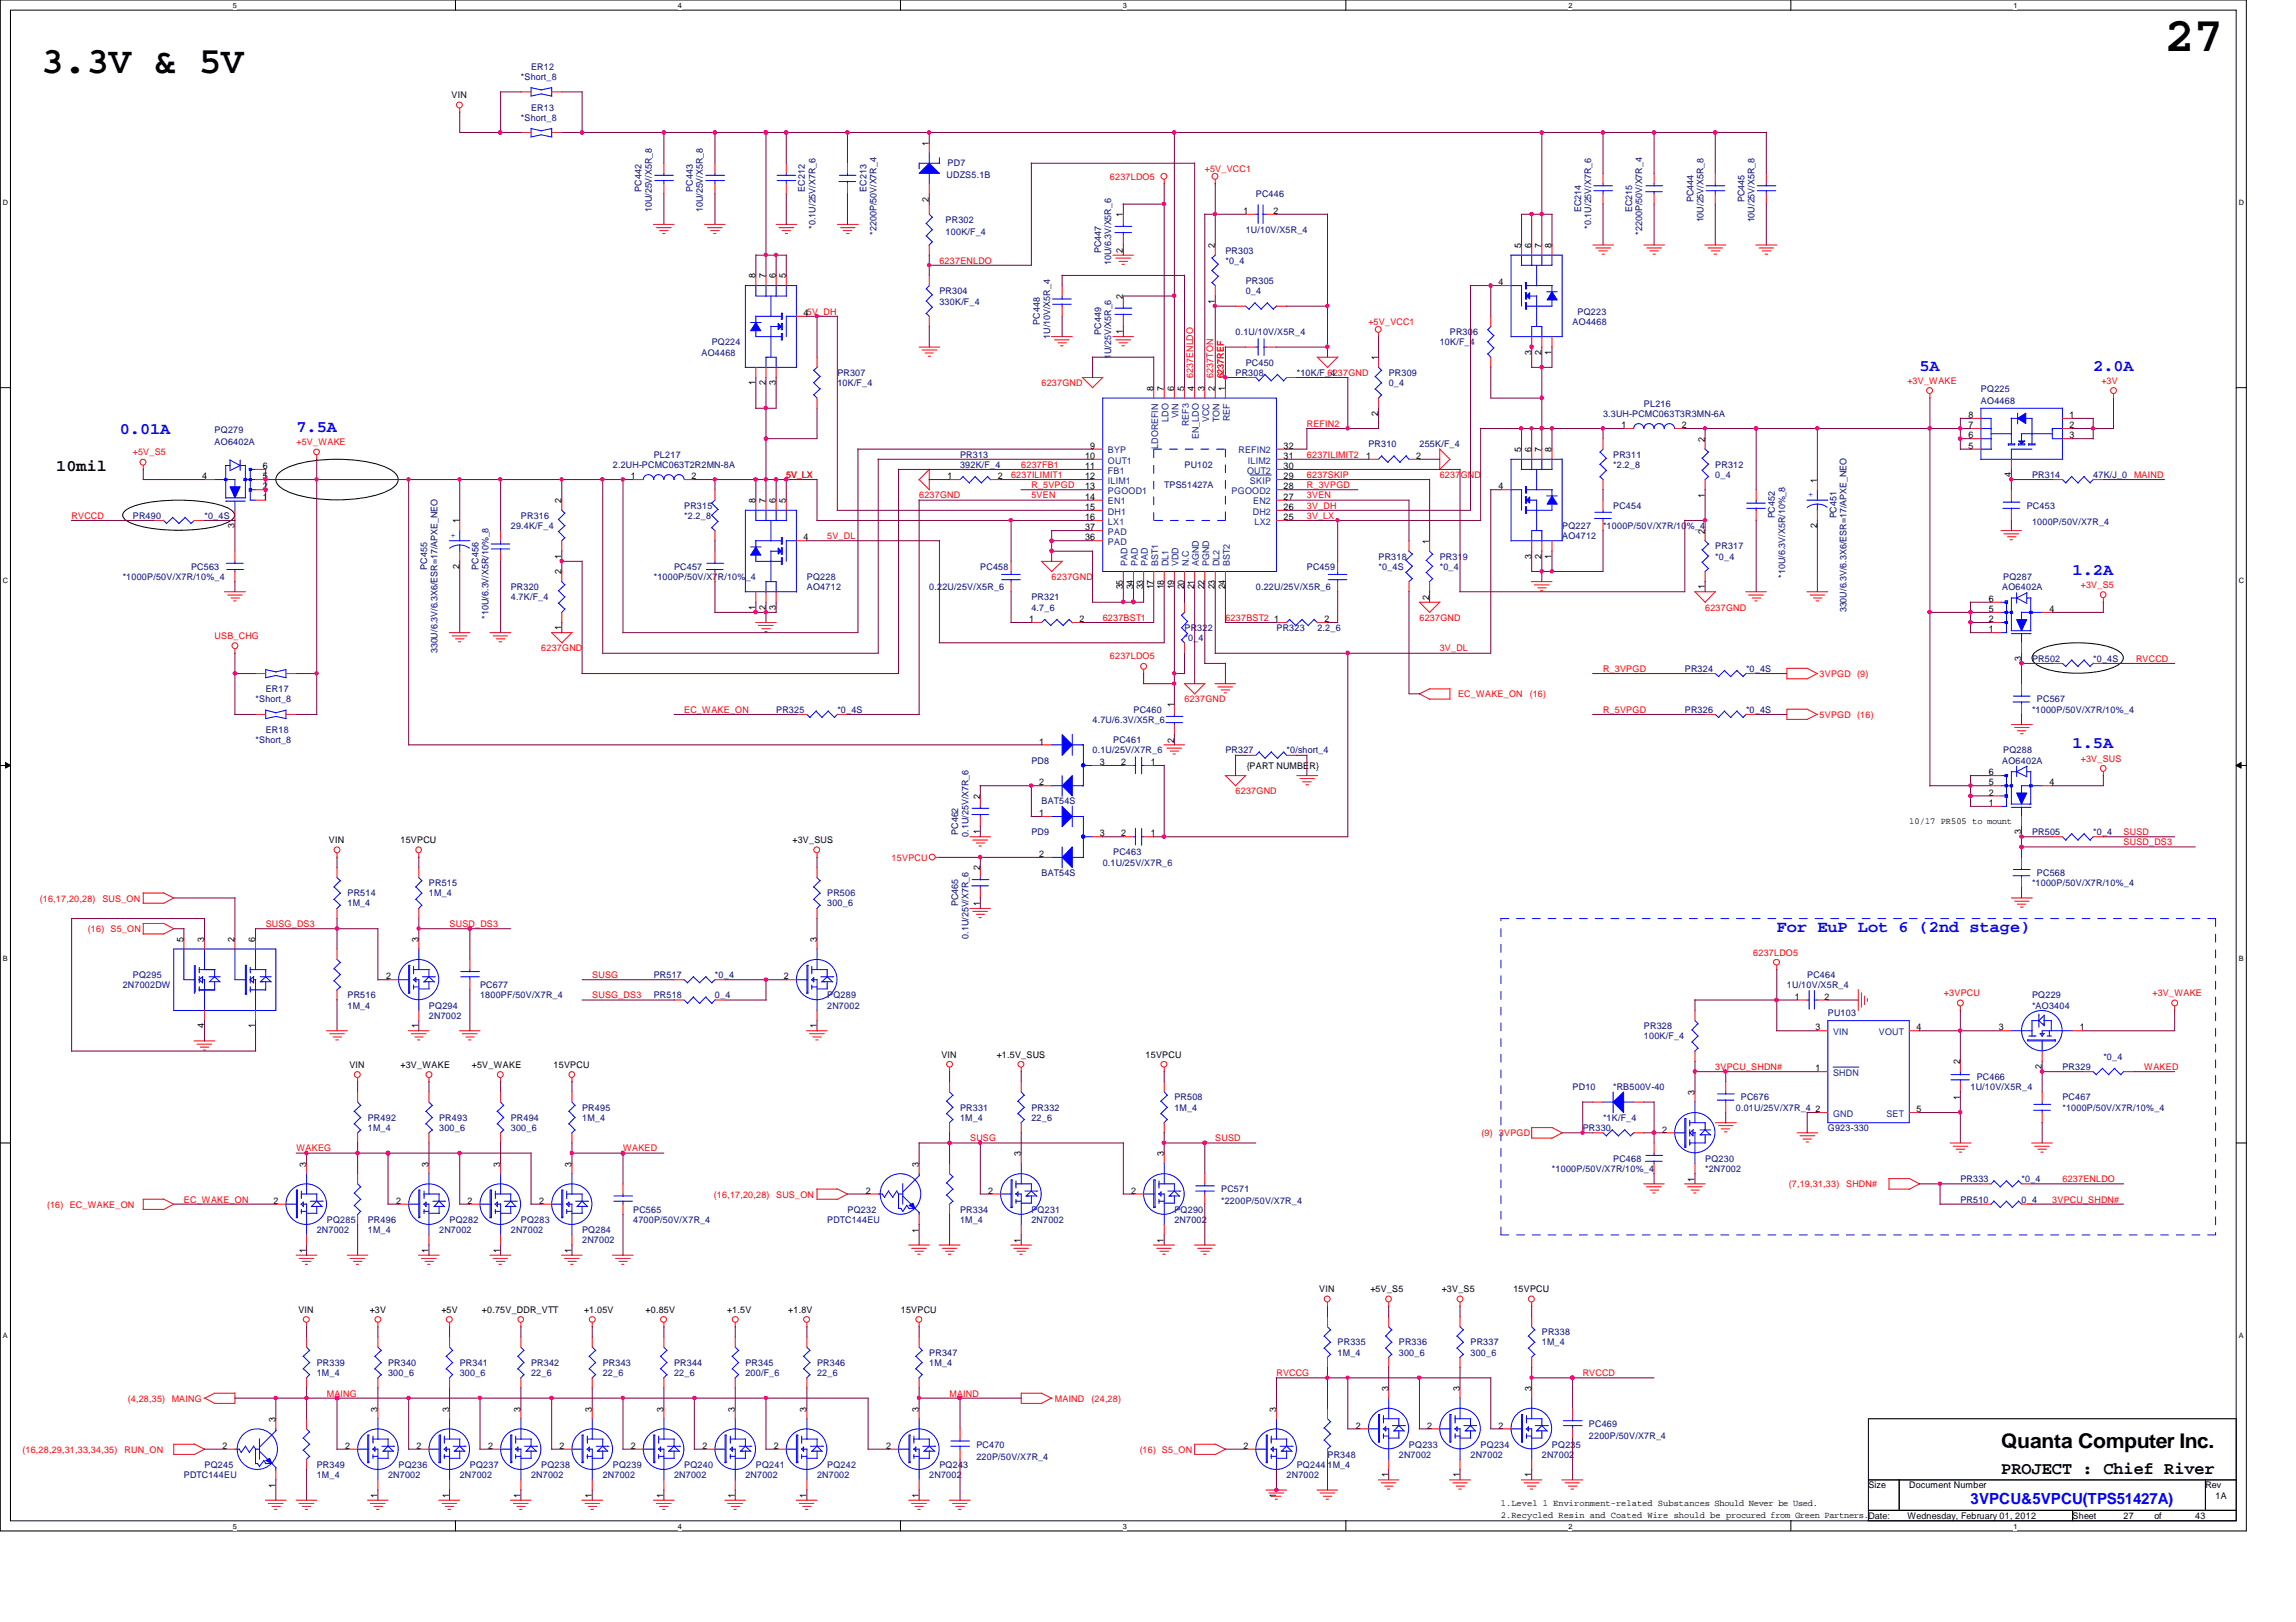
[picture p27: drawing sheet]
<svg xmlns="http://www.w3.org/2000/svg" width="297mm" height="210mm" viewBox="0 0 297 210" stroke-linecap="round" stroke-linejoin="round" font-family="sans-serif">
<defs><g id="words">
<text font-size="6.3" x="280" y="6.6">27</text>
<text font-size="4.9" x="5.3" y="9.4">3.3V &amp; 5V</text>
<text font-size="2.6" x="258.9" y="187.3">Quanta Computer Inc.</text>
<text font-size="2.2" x="258.9" y="190.7">PROJECT : Chief River</text>
<g font-size="2.1" fill="#00f">
<text x="248.3" y="48">5A</text>
<text x="270.8" y="48">2.0A</text>
<text x="15.5" y="56.1">0.01A</text>
<text x="38.4" y="55.9">7.5A</text>
<text x="268.1" y="74.4">1.2A</text>
<text x="268.1" y="96.8">1.5A</text>
<text x="229.9" y="120.6">For EuP Lot 6 (2nd stage)</text>
</g>
<text font-size="2.1" x="7.3" y="60.9">10mil</text>
<text font-size="2" fill="#00f" x="254.9" y="194.7">3VPCU&amp;5VPCU(TPS51427A)</text>
<g font-size="1.2" fill="#000080">
<text x="67.4" y="10.3">*Short_8</text>
<text x="68.7" y="9">ER12</text>
<text x="67.4" y="15.6">*Short_8</text>
<text x="68.7" y="14.3">ER13</text>
<text x="122.5" y="23">UDZS5.1B</text>
<text x="122.6" y="21.4">PD7</text>
<text x="83" y="24.8" transform="rotate(-90 83 24.8)">PC442</text>
<text x="84.3" y="27.5" transform="rotate(-90 84.3 27.5)">10U/25V/X5R_8</text>
<text x="89.6" y="24.8" transform="rotate(-90 89.6 24.8)">PC443</text>
<text x="90.9" y="27.5" transform="rotate(-90 90.9 27.5)">10U/25V/X5R_8</text>
<text x="104.1" y="24.8" transform="rotate(-90 104.1 24.8)">EC212</text>
<text x="105.5" y="29.6" transform="rotate(-90 105.5 29.6)">*0.1U/25V/X7R_6</text>
<text x="112.1" y="24.8" transform="rotate(-90 112.1 24.8)">EC213</text>
<text x="122.3" y="28.8">PR302</text>
<text x="162.5" y="25.5">PC446</text>
<text x="204.6" y="27.5" transform="rotate(-90 204.6 27.5)">EC214</text>
<text x="205.9" y="29.6" transform="rotate(-90 205.9 29.6)">*0.1U/25V/X7R_6</text>
<text x="211.2" y="27.5" transform="rotate(-90 211.2 27.5)">EC215</text>
<text x="219.1" y="26.2" transform="rotate(-90 219.1 26.2)">PC444</text>
<text x="220.4" y="28.8" transform="rotate(-90 220.4 28.8)">10U/25V/X5R_8</text>
<text x="225.7" y="26.2" transform="rotate(-90 225.7 26.2)">PC445</text>
<text x="227" y="28.8" transform="rotate(-90 227 28.8)">10U/25V/X5R_8</text>
<text x="113.4" y="30.4" transform="rotate(-90 113.4 30.4)">*2200P/50V/X7R_4</text>
<text x="122.3" y="30.4">100K/F_4</text>
<text x="142.4" y="32.8" transform="rotate(-90 142.4 32.8)">PC447</text>
<text x="143.8" y="34.3" transform="rotate(-90 143.8 34.3)">10U/6.3V/X5R_6</text>
<text x="158.5" y="32.8">PR303</text>
<text x="158.5" y="34.1">*0_4</text>
<text x="161.2" y="30.1">1U/10V/X5R_4</text>
<text x="212.5" y="30.4" transform="rotate(-90 212.5 30.4)">*2200P/50V/X7R_4</text>
<text x="121.5" y="38.1">PR304</text>
<text x="121.5" y="39.4">330K/F_4</text>
<text x="134.5" y="42" transform="rotate(-90 134.5 42)">PC448</text>
<text x="161.2" y="36.7">PR305</text>
<text x="161.2" y="38.1">0_4</text>
<text x="204.1" y="40.7">PQ223</text>
<text x="90.8" y="46">AO4468</text>
<text x="92.1" y="44.7">PQ224</text>
<text x="135.8" y="43.9" transform="rotate(-90 135.8 43.9)">1U/10V/X5R_4</text>
<text x="142.4" y="43.3" transform="rotate(-90 142.4 43.3)">PC449</text>
<text x="143.8" y="46.5" transform="rotate(-90 143.8 46.5)">1U/25V/X5R_6</text>
<text x="159.8" y="43.3">0.1U/10V/X5R_4</text>
<text x="161.2" y="47.3">PC450</text>
<text x="186.3" y="44.7">10K/F_4</text>
<text x="187.6" y="43.3">PR306</text>
<text x="203.5" y="42">AO4468</text>
<text x="108.3" y="48.6">PR307</text>
<text x="108.3" y="50">10K/F_4</text>
<text x="159.8" y="48.6">PR308</text>
<text x="167.8" y="48.6">*10K/F_4</text>
<text x="179.7" y="48.6">PR309</text>
<text x="179.7" y="50">0_4</text>
<text x="207.4" y="53.9">3.3UH-PCMC063T3R3MN-6A</text>
<text x="212.7" y="52.6">PL216</text>
<text x="256.3" y="50.8">PQ225</text>
<text x="256.3" y="52.3">AO4468</text>
<text x="27.8" y="56">PQ279</text>
<text x="27.8" y="57.6">AO6402A</text>
<text x="84.6" y="59.2">PL217</text>
<text x="124.2" y="59.2">PR313</text>
<text x="177" y="57.9">PR310</text>
<text x="183.6" y="57.9">255K/F_4</text>
<text x="208.7" y="59.2">PR311</text>
<text x="79.3" y="60.5">2.2UH-PCMC063T2R2MN-8A</text>
<text x="88.5" y="65.8">PR315</text>
<text x="124.2" y="60.5">392K/F_4</text>
<text x="150.6" y="63.2">TPS51427A</text>
<text x="153.2" y="60.5">PU102</text>
<text x="208.7" y="65.8">PC454</text>
<text x="208.7" y="60.5">*2.2_8</text>
<text x="221.9" y="60.5">PR312</text>
<text x="221.9" y="61.8">0_4</text>
<text x="262.2" y="65.8">PC453</text>
<text x="262.9" y="61.8">PR314</text>
<text x="270.8" y="61.8">47K/J_0</text>
<text x="17.2" y="67.1">PR490</text>
<text x="26.5" y="67.1">*0_4S</text>
<text x="66.1" y="68.5">29.4K/F_4</text>
<text x="67.4" y="67.1">PR316</text>
<text x="88.5" y="67.1">*2.2_8</text>
<text x="202.1" y="68.5">PQ227</text>
<text x="202.1" y="69.8">AO4712</text>
<text x="207.4" y="68.5">*1000P/50V/X7R/10%_4</text>
<text x="221.9" y="71.1">PR317</text>
<text x="229.6" y="67.1" transform="rotate(-90 229.6 67.1)">PC452</text>
<text x="237.6" y="67.1" transform="rotate(-90 237.6 67.1)">PC451</text>
<text x="262.9" y="67.9">1000P/50V/X7R_4</text>
<text x="15.9" y="75.1">*1000P/50V/X7R/10%_4</text>
<text x="24.7" y="73.7">PC563</text>
<text x="55.3" y="73.7" transform="rotate(-90 55.3 73.7)">PC455</text>
<text x="61.9" y="73.7" transform="rotate(-90 61.9 73.7)">PC456</text>
<text x="66.1" y="76.4">PR320</text>
<text x="66.1" y="77.7">4.7K/F_4</text>
<text x="84.6" y="75.1">*1000P/50V/X7R/10%_4</text>
<text x="87.2" y="73.7">PC457</text>
<text x="104.4" y="75.1">PQ228</text>
<text x="104.4" y="76.4">AO4712</text>
<text x="120.2" y="76.4">0.22U/25V/X5R_6</text>
<text x="126.8" y="73.7">PC458</text>
<text x="133.4" y="77.7">PR321</text>
<text x="162.5" y="76.4">0.22U/25V/X5R_6</text>
<text x="169.1" y="73.7">PC459</text>
<text x="178.3" y="72.4">PR318</text>
<text x="178.3" y="73.7">*0_4S</text>
<text x="186.3" y="72.4">PR319</text>
<text x="186.3" y="73.7">*0_4</text>
<text x="221.9" y="72.4">*0_4</text>
<text x="231" y="74.8" transform="rotate(-90 231 74.8)">*10U/6.3V/X5R/10%_8</text>
<text x="259" y="76.4">AO6402A</text>
<text x="259.2" y="75.1">PQ287</text>
<text x="63.2" y="80.1" transform="rotate(-90 63.2 80.1)">*10U/6.3V/X5R/10%_8</text>
<text x="133.4" y="79">4.7_6</text>
<text x="153.2" y="81.7">PR322</text>
<text x="153.2" y="83">*0_4</text>
<text x="165.1" y="81.7">PR323</text>
<text x="170.4" y="81.7">2.2_6</text>
<text x="238.9" y="79.2" transform="rotate(-90 238.9 79.2)">330U/6.3V/6.3X6/ESR=17/APXE_NEO</text>
<text x="34.4" y="89.6">ER17</text>
<text x="56.6" y="84.5" transform="rotate(-90 56.6 84.5)">330U/6.3V/6.3X6/ESR=17/APXE_NEO</text>
<text x="218" y="87">PR324</text>
<text x="225.9" y="87">*0_4S</text>
<text x="262.9" y="85.6">PR502</text>
<text x="270.8" y="85.6">*0_4S</text>
<text x="33.1" y="90.9">*Short_8</text>
<text x="34.4" y="94.9">ER18</text>
<text x="100.4" y="92.2">PR325</text>
<text x="108.3" y="92.2">*0_4S</text>
<text x="141.3" y="93.6">4.7U/6.3V/X5R_6</text>
<text x="146.6" y="92.2">PC460</text>
<text x="218" y="92.2">PR326</text>
<text x="225.9" y="92.2">*0_4S</text>
<text x="262.9" y="92.2">*1000P/50V/X7R/10%_4</text>
<text x="263.5" y="90.9">PC567</text>
<text x="33.1" y="96.2">*Short_8</text>
<text x="133.4" y="98.8">PD8</text>
<text x="141.3" y="97.5">0.1U/25V/X7R_6</text>
<text x="144" y="96.2">PC461</text>
<text x="158.5" y="97.5">PR327</text>
<text x="166.5" y="97.5">*0/short_4</text>
<text x="259" y="98.8">AO6402A</text>
<text x="259.2" y="97.5">PQ288</text>
<text x="134.7" y="104.1">BAT54S</text>
<text x="123.9" y="108" transform="rotate(-90 123.9 108)">PC462</text>
<text x="125.3" y="108.3" transform="rotate(-90 125.3 108.3)">0.1U/25V/X7R_6</text>
<text x="133.4" y="108.1">PD9</text>
<text x="134.7" y="113.4">BAT54S</text>
<text x="142.7" y="112.1">0.1U/25V/X7R_6</text>
<text x="144" y="110.7">PC463</text>
<text x="262.9" y="108.1">PR505</text>
<text x="263.5" y="113.4">PC568</text>
<text x="270.8" y="108.1">*0_4</text>
<text x="45" y="116">PR514</text>
<text x="45" y="117.3">1M_4</text>
<text x="55.5" y="114.7">PR515</text>
<text x="55.5" y="116">1M_4</text>
<text x="107" y="116">PR506</text>
<text x="107" y="117.3">300_6</text>
<text x="123.9" y="117.3" transform="rotate(-90 123.9 117.3)">PC465</text>
<text x="262.9" y="114.7">*1000P/50V/X7R/10%_4</text>
<text x="125.3" y="121.5" transform="rotate(-90 125.3 121.5)">0.1U/25V/X7R_6</text>
<text x="15.9" y="127.9">2N7002DW</text>
<text x="17.2" y="126.6">PQ295</text>
<text x="45" y="129.2">PR516</text>
<text x="45" y="130.5">1M_4</text>
<text x="55.5" y="130.5">PQ294</text>
<text x="55.5" y="131.9">2N7002</text>
<text x="62.1" y="127.9">PC677</text>
<text x="62.1" y="129.2">1800PF/50V/X7R_4</text>
<text x="84.6" y="129.2">PR518</text>
<text x="84.6" y="126.6">PR517</text>
<text x="92.5" y="129.2">0_4</text>
<text x="92.5" y="126.6">*0_4</text>
<text x="107" y="129.2">PQ289</text>
<text x="107" y="130.5">2N7002</text>
<text x="231.2" y="127.9">1U/10V/X5R_4</text>
<text x="233.8" y="126.6">PC464</text>
<text x="236.5" y="131.4">PU103</text>
<text x="262.9" y="129.2">PQ229</text>
<text x="262.9" y="130.5">*AO3404</text>
<text x="212.7" y="133.2">PR328</text>
<text x="212.7" y="134.5">100K/F_4</text>
<text x="272.1" y="137.1">*0_4</text>
<text x="75.3" y="143.7">PR495</text>
<text x="124.2" y="143.7">PR331</text>
<text x="133.4" y="143.7">PR332</text>
<text x="151.9" y="142.4">PR508</text>
<text x="151.9" y="143.7">1M_4</text>
<text x="203.5" y="141.1">PD10</text>
<text x="208.7" y="141.1">*RB500V-40</text>
<text x="224.6" y="143.7">0.01U/25V/X7R_4</text>
<text x="225.2" y="142.4">PC676</text>
<text x="254.9" y="141.1">1U/10V/X5R_4</text>
<text x="255.7" y="139.8">PC466</text>
<text x="266.8" y="142.4">PC467</text>
<text x="266.8" y="143.7">*1000P/50V/X7R/10%_4</text>
<text x="266.8" y="138.5">PR329</text>
<text x="47.6" y="145.1">PR492</text>
<text x="47.6" y="146.4">1M_4</text>
<text x="56.8" y="145.1">PR493</text>
<text x="56.8" y="146.4">300_6</text>
<text x="66.1" y="145.1">PR494</text>
<text x="66.1" y="146.4">300_6</text>
<text x="75.3" y="145.1">1M_4</text>
<text x="124.2" y="145.1">1M_4</text>
<text x="133.4" y="145.1">22_6</text>
<text x="204.8" y="146.4">PR330</text>
<text x="207.4" y="145.1">*1K/F_4</text>
<text x="236.5" y="146.4">G923-330</text>
<text x="158" y="154.3">PC571</text>
<text x="158" y="155.9">*2200P/50V/X7R_4</text>
<text x="200.8" y="151.7">*1000P/50V/X7R/10%_4</text>
<text x="208.7" y="150.3">PC468</text>
<text x="220.6" y="150.3">PQ230</text>
<text x="220.6" y="151.7">*2N7002</text>
<text x="253.6" y="155.6">PR510</text>
<text x="253.6" y="153">PR333</text>
<text x="261.5" y="155.6">0_4</text>
<text x="261.5" y="153">*0_4</text>
<text x="41" y="159.6">2N7002</text>
<text x="42.3" y="158.3">PQ285</text>
<text x="47.6" y="158.3">PR496</text>
<text x="47.6" y="159.6">1M_4</text>
<text x="56.8" y="159.6">2N7002</text>
<text x="58.2" y="158.3">PQ282</text>
<text x="66.1" y="159.6">2N7002</text>
<text x="67.4" y="158.3">PQ283</text>
<text x="75.3" y="159.6">PQ284</text>
<text x="75.3" y="160.9">2N7002</text>
<text x="81.9" y="156.9">PC565</text>
<text x="81.9" y="158.3">4700P/50V/X7R_4</text>
<text x="107" y="158.3">PDTC144EU</text>
<text x="109.6" y="156.9">PQ232</text>
<text x="124.2" y="156.9">PR334</text>
<text x="124.2" y="158.3">1M_4</text>
<text x="133.4" y="156.9">PQ231</text>
<text x="133.4" y="158.3">2N7002</text>
<text x="151.9" y="156.9">PQ290</text>
<text x="151.9" y="158.3">2N7002</text>
<text x="199.5" y="172.8">PR338</text>
<text x="41" y="176.7">PR339</text>
<text x="41" y="178.1">1M_4</text>
<text x="50.2" y="176.7">PR340</text>
<text x="50.2" y="178.1">300_6</text>
<text x="59.5" y="176.7">PR341</text>
<text x="59.5" y="178.1">300_6</text>
<text x="68.7" y="176.7">PR342</text>
<text x="68.7" y="178.1">22_6</text>
<text x="78" y="176.7">PR343</text>
<text x="78" y="178.1">22_6</text>
<text x="87.2" y="176.7">PR344</text>
<text x="87.2" y="178.1">22_6</text>
<text x="96.4" y="176.7">PR345</text>
<text x="96.4" y="178.1">200/F_6</text>
<text x="105.7" y="176.7">PR346</text>
<text x="105.7" y="178.1">22_6</text>
<text x="120.2" y="175.4">PR347</text>
<text x="120.2" y="176.7">1M_4</text>
<text x="173.1" y="174.1">PR335</text>
<text x="173.1" y="175.4">1M_4</text>
<text x="181" y="174.1">PR336</text>
<text x="181" y="175.4">300_6</text>
<text x="190.2" y="174.1">PR337</text>
<text x="190.2" y="175.4">300_6</text>
<text x="199.5" y="174.1">1M_4</text>
<text x="205.6" y="184.7">PC469</text>
<text x="23.8" y="191.3">PDTC144EU</text>
<text x="26.5" y="189.9">PQ245</text>
<text x="41" y="189.9">PR349</text>
<text x="41" y="191.3">1M_4</text>
<text x="50.2" y="191.3">2N7002</text>
<text x="51.6" y="189.9">PQ236</text>
<text x="59.5" y="191.3">2N7002</text>
<text x="60.8" y="189.9">PQ237</text>
<text x="68.7" y="191.3">2N7002</text>
<text x="70" y="189.9">PQ238</text>
<text x="78" y="191.3">2N7002</text>
<text x="79.3" y="189.9">PQ239</text>
<text x="87.2" y="191.3">2N7002</text>
<text x="88.5" y="189.9">PQ240</text>
<text x="96.4" y="191.3">2N7002</text>
<text x="97.8" y="189.9">PQ241</text>
<text x="105.7" y="191.3">2N7002</text>
<text x="107" y="189.9">PQ242</text>
<text x="120.2" y="191.3">2N7002</text>
<text x="121.5" y="189.9">PQ243</text>
<text x="126.3" y="187.3">PC470</text>
<text x="126.3" y="188.9">220P/50V/X7R_4</text>
<text x="166.5" y="191.3">2N7002</text>
<text x="167.8" y="189.9">PQ244</text>
<text x="171.7" y="188.6">PR348</text>
<text x="171.7" y="189.9">1M_4</text>
<text x="181" y="188.6">2N7002</text>
<text x="182.3" y="187.3">PQ233</text>
<text x="190.2" y="188.6">2N7002</text>
<text x="191.6" y="187.3">PQ234</text>
<text x="199.5" y="188.6">2N7002</text>
<text x="200.8" y="187.3">PQ235</text>
<text x="205.6" y="186.3">2200P/50V/X7R_4</text>
</g>
<g font-size="1.2">
<text x="58.4" y="12.7">VIN</text>
<text x="120.2" y="18.9" transform="rotate(-90 120.2 18.9)">1</text>
<text x="120.2" y="26.1" transform="rotate(-90 120.2 26.1)">2</text>
<text x="145.3" y="28.1" transform="rotate(-90 145.3 28.1)">1</text>
<text x="160.9" y="27.7">1</text>
<text x="164.8" y="27.7">2</text>
<text x="145.3" y="32.7" transform="rotate(-90 145.3 32.7)">2</text>
<text x="157.2" y="32.1" transform="rotate(-90 157.2 32.1)">2</text>
<text x="196.8" y="32.1" transform="rotate(-90 196.8 32.1)">5</text>
<text x="198.1" y="32.1" transform="rotate(-90 198.1 32.1)">6</text>
<text x="199.4" y="32.1" transform="rotate(-90 199.4 32.1)">7</text>
<text x="200.7" y="32.1" transform="rotate(-90 200.7 32.1)">8</text>
<text x="97.7" y="36" transform="rotate(-90 97.7 36)">8</text>
<text x="99.1" y="36" transform="rotate(-90 99.1 36)">7</text>
<text x="100.4" y="36" transform="rotate(-90 100.4 36)">6</text>
<text x="101.7" y="36" transform="rotate(-90 101.7 36)">5</text>
<text x="104" y="40.9">45V_DH</text>
<text x="145.3" y="38.7" transform="rotate(-90 145.3 38.7)">2</text>
<text x="157.2" y="39.3" transform="rotate(-90 157.2 39.3)">1</text>
<text x="193.9" y="36.9">4</text>
<text x="145.3" y="43.3" transform="rotate(-90 145.3 43.3)">1</text>
<text x="178.3" y="46.6" transform="rotate(-90 178.3 46.6)">1</text>
<text x="198.1" y="45.9" transform="rotate(-90 198.1 45.9)">3</text>
<text x="199.4" y="45.9" transform="rotate(-90 199.4 45.9)">2</text>
<text x="200.7" y="45.9" transform="rotate(-90 200.7 45.9)">1</text>
<text x="97.7" y="49.9" transform="rotate(-90 97.7 49.9)">1</text>
<text x="99.1" y="49.9" transform="rotate(-90 99.1 49.9)">2</text>
<text x="100.4" y="49.9" transform="rotate(-90 100.4 49.9)">3</text>
<text x="149.2" y="50.6" transform="rotate(-90 149.2 50.6)">8</text>
<text x="150.6" y="50.6" transform="rotate(-90 150.6 50.6)">7</text>
<text x="151.9" y="50.6" transform="rotate(-90 151.9 50.6)">6</text>
<text x="153.2" y="50.6" transform="rotate(-90 153.2 50.6)">5</text>
<text x="154.5" y="50.6" transform="rotate(-90 154.5 50.6)">4</text>
<text x="155.8" y="50.6" transform="rotate(-90 155.8 50.6)">3</text>
<text x="157.2" y="50.6" transform="rotate(-90 157.2 50.6)">2</text>
<text x="158.5" y="50.6" transform="rotate(-90 158.5 50.6)">1</text>
<text x="178.3" y="53.8" transform="rotate(-90 178.3 53.8)">2</text>
<text x="140.4" y="59.4">10</text>
<text x="141.1" y="58.1">9</text>
<text x="166.1" y="59.4">31</text>
<text x="166.1" y="58.1">32</text>
<text x="176.7" y="59.4">1</text>
<text x="183.2" y="59.4">2</text>
<text x="196.8" y="58.5" transform="rotate(-90 196.8 58.5)">5</text>
<text x="198.1" y="58.5" transform="rotate(-90 198.1 58.5)">6</text>
<text x="199.4" y="58.5" transform="rotate(-90 199.4 58.5)">7</text>
<text x="200.7" y="58.5" transform="rotate(-90 200.7 58.5)">8</text>
<text x="209.8" y="55.4">1</text>
<text x="217.6" y="55.4">2</text>
<text x="220.6" y="57.2" transform="rotate(-90 220.6 57.2)">2</text>
<text x="254.7" y="56.7">6</text>
<text x="254.7" y="58.1">5</text>
<text x="254.7" y="55.4">7</text>
<text x="254.7" y="54.1">8</text>
<text x="267.8" y="56.7">3</text>
<text x="267.8" y="55.4">2</text>
<text x="267.8" y="54.1">1</text>
<text x="26.2" y="62">4</text>
<text x="34" y="60.7">6</text>
<text x="34" y="62">5</text>
<text x="34" y="63.3">2</text>
<text x="34" y="64.7">1</text>
<text x="72.6" y="65.1" transform="rotate(-90 72.6 65.1)">2</text>
<text x="81.6" y="62">1</text>
<text x="89.4" y="62">2</text>
<text x="97.7" y="65.1" transform="rotate(-90 97.7 65.1)">8</text>
<text x="99.1" y="65.1" transform="rotate(-90 99.1 65.1)">7</text>
<text x="100.4" y="65.1" transform="rotate(-90 100.4 65.1)">6</text>
<text x="101.7" y="65.1" transform="rotate(-90 101.7 65.1)">5</text>
<text x="122.6" y="62">1</text>
<text x="129.1" y="62">2</text>
<text x="140.4" y="60.7">11</text>
<text x="140.4" y="62">12</text>
<text x="140.4" y="63.3">13</text>
<text x="140.4" y="64.7">14</text>
<text x="140.4" y="66">15</text>
<text x="166.1" y="66">26</text>
<text x="166.1" y="64.7">27</text>
<text x="166.1" y="63.3">28</text>
<text x="166.1" y="62">29</text>
<text x="166.1" y="60.7">30</text>
<text x="193.9" y="63.3">4</text>
<text x="220.6" y="64.4" transform="rotate(-90 220.6 64.4)">1</text>
<text x="235.1" y="62.4" transform="rotate(-90 235.1 62.4)">1</text>
<text x="260.2" y="61.8" transform="rotate(-90 260.2 61.8)">4</text>
<text x="30.3" y="68.4" transform="rotate(-90 30.3 68.4)">3</text>
<text x="59.4" y="67.7" transform="rotate(-90 59.4 67.7)">1</text>
<text x="104" y="69.9">4</text>
<text x="140.4" y="67.3">16</text>
<text x="140.4" y="69.9">36</text>
<text x="140.4" y="68.6">37</text>
<text x="166.1" y="67.3">25</text>
<text x="184.9" y="70.4" transform="rotate(-90 184.9 70.4)">1</text>
<text x="220.6" y="69" transform="rotate(-90 220.6 69)">2</text>
<text x="235.1" y="68.4" transform="rotate(-90 235.1 68.4)">2</text>
<text x="59.4" y="73.7" transform="rotate(-90 59.4 73.7)">2</text>
<text x="72.6" y="74.3" transform="rotate(-90 72.6 74.3)">2</text>
<text x="72.6" y="72.3" transform="rotate(-90 72.6 72.3)">1</text>
<text x="145.3" y="76.3" transform="rotate(-90 145.3 76.3)">35</text>
<text x="146.6" y="76.3" transform="rotate(-90 146.6 76.3)">34</text>
<text x="147.9" y="76.3" transform="rotate(-90 147.9 76.3)">33</text>
<text x="149.2" y="76.3" transform="rotate(-90 149.2 76.3)">17</text>
<text x="150.6" y="76.3" transform="rotate(-90 150.6 76.3)">18</text>
<text x="151.9" y="76.3" transform="rotate(-90 151.9 76.3)">19</text>
<text x="153.2" y="76.3" transform="rotate(-90 153.2 76.3)">20</text>
<text x="154.5" y="76.3" transform="rotate(-90 154.5 76.3)">21</text>
<text x="155.8" y="76.3" transform="rotate(-90 155.8 76.3)">22</text>
<text x="157.2" y="76.3" transform="rotate(-90 157.2 76.3)">23</text>
<text x="158.5" y="76.3" transform="rotate(-90 158.5 76.3)">24</text>
<text x="184.9" y="77.6" transform="rotate(-90 184.9 77.6)">2</text>
<text x="198.1" y="72.3" transform="rotate(-90 198.1 72.3)">3</text>
<text x="199.4" y="72.3" transform="rotate(-90 199.4 72.3)">2</text>
<text x="200.7" y="72.3" transform="rotate(-90 200.7 72.3)">1</text>
<text x="220.6" y="76.3" transform="rotate(-90 220.6 76.3)">1</text>
<text x="257.3" y="77.9">6</text>
<text x="72.6" y="81.6" transform="rotate(-90 72.6 81.6)">1</text>
<text x="97.7" y="78.9" transform="rotate(-90 97.7 78.9)">1</text>
<text x="99.1" y="78.9" transform="rotate(-90 99.1 78.9)">2</text>
<text x="100.4" y="78.9" transform="rotate(-90 100.4 78.9)">3</text>
<text x="133.1" y="80.5">1</text>
<text x="139.7" y="80.5">2</text>
<text x="164.8" y="80.5">1</text>
<text x="171.4" y="80.5">2</text>
<text x="257.3" y="79.2">5</text>
<text x="257.3" y="80.5">2</text>
<text x="257.3" y="81.8">1</text>
<text x="265.1" y="79.2">4</text>
<text x="261.5" y="85.5" transform="rotate(-90 261.5 85.5)">3</text>
<text x="151.9" y="91.5" transform="rotate(-90 151.9 91.5)">1</text>
<text x="134.4" y="96.4">1</text>
<text x="134.4" y="101.6">2</text>
<text x="142.3" y="99">3</text>
<text x="145" y="99">2</text>
<text x="148.9" y="99">1</text>
<text x="151.9" y="96.1" transform="rotate(-90 151.9 96.1)">2</text>
<text x="161.3" y="99.5">{PART NUMBER}</text>
<text x="257.3" y="100.3">6</text>
<text x="257.3" y="101.6">5</text>
<text x="265.1" y="101.6">4</text>
<text x="126.8" y="108" transform="rotate(-90 126.8 108)">1</text>
<text x="126.8" y="103.4" transform="rotate(-90 126.8 103.4)">2</text>
<text x="134.4" y="105.6">1</text>
<text x="247" y="106.6">10/17 PR505 to mount</text>
<text x="257.3" y="103">2</text>
<text x="257.3" y="104.3">1</text>
<text x="261.5" y="108" transform="rotate(-90 261.5 108)">3</text>
<text x="42.5" y="109.1">VIN</text>
<text x="51.8" y="109.1">15VPCU</text>
<text x="102.5" y="109.1">+3V_SUS</text>
<text x="126.8" y="112.6" transform="rotate(-90 126.8 112.6)">2</text>
<text x="134.4" y="110.9">2</text>
<text x="142.3" y="108.2">3</text>
<text x="145" y="108.2">2</text>
<text x="148.9" y="108.2">1</text>
<text x="126.8" y="117.2" transform="rotate(-90 126.8 117.2)">1</text>
<text x="23.7" y="121.9" transform="rotate(-90 23.7 121.9)">5</text>
<text x="26.4" y="121.9" transform="rotate(-90 26.4 121.9)">3</text>
<text x="30.3" y="121.9" transform="rotate(-90 30.3 121.9)">2</text>
<text x="33" y="121.9" transform="rotate(-90 33 121.9)">6</text>
<text x="54.1" y="121.9" transform="rotate(-90 54.1 121.9)">3</text>
<text x="105.7" y="121.9" transform="rotate(-90 105.7 121.9)">3</text>
<text x="50" y="126.7">2</text>
<text x="101.4" y="126.7">2</text>
<text x="232.2" y="129.4">1</text>
<text x="236" y="129.4">2</text>
<text x="26.4" y="133.1" transform="rotate(-90 26.4 133.1)">4</text>
<text x="33" y="133.1" transform="rotate(-90 33 133.1)">1</text>
<text x="54.1" y="133.1" transform="rotate(-90 54.1 133.1)">1</text>
<text x="105.7" y="133.1" transform="rotate(-90 105.7 133.1)">1</text>
<text x="121.8" y="136.9">VIN</text>
<text x="128.9" y="136.9">+1.5V_SUS</text>
<text x="148.2" y="136.9">15VPCU</text>
<text x="234.9" y="133.3">3</text>
<text x="247.9" y="133.3">4</text>
<text x="253.6" y="137.8" transform="rotate(-90 253.6 137.8)">2</text>
<text x="258.6" y="133.3">3</text>
<text x="269.1" y="133.3">1</text>
<text x="45.2" y="138.2">VIN</text>
<text x="51.8" y="138.2">+3V_WAKE</text>
<text x="61" y="138.2">+5V_WAKE</text>
<text x="71.6" y="138.2">15VPCU</text>
<text x="219.2" y="141.7" transform="rotate(-90 219.2 141.7)">3</text>
<text x="234.9" y="138.6">1</text>
<text x="234.9" y="143.9">2</text>
<text x="247.9" y="143.9">5</text>
<text x="253.6" y="142.3" transform="rotate(-90 253.6 142.3)">1</text>
<text x="264.2" y="138.3" transform="rotate(-90 264.2 138.3)">2</text>
<text x="132.1" y="149.6" transform="rotate(-90 132.1 149.6)">3</text>
<text x="150.6" y="149.6" transform="rotate(-90 150.6 149.6)">3</text>
<text x="215.1" y="146.6">2</text>
<text x="35.4" y="155.8">2</text>
<text x="39.6" y="151" transform="rotate(-90 39.6 151)">3</text>
<text x="51.3" y="155.8">2</text>
<text x="55.5" y="151" transform="rotate(-90 55.5 151)">3</text>
<text x="60.5" y="155.8">2</text>
<text x="64.7" y="151" transform="rotate(-90 64.7 151)">3</text>
<text x="69.8" y="155.8">2</text>
<text x="74" y="151" transform="rotate(-90 74 151)">3</text>
<text x="112" y="154.5">2</text>
<text x="118.9" y="151" transform="rotate(-90 118.9 151)">3</text>
<text x="127.8" y="154.5">2</text>
<text x="146.3" y="154.5">2</text>
<text x="219.2" y="152.9" transform="rotate(-90 219.2 152.9)">1</text>
<text x="118.9" y="159.5" transform="rotate(-90 118.9 159.5)">1</text>
<text x="132.1" y="160.8" transform="rotate(-90 132.1 160.8)">1</text>
<text x="150.6" y="160.8" transform="rotate(-90 150.6 160.8)">1</text>
<text x="39.6" y="162.1" transform="rotate(-90 39.6 162.1)">1</text>
<text x="55.5" y="162.1" transform="rotate(-90 55.5 162.1)">1</text>
<text x="64.7" y="162.1" transform="rotate(-90 64.7 162.1)">1</text>
<text x="74" y="162.1" transform="rotate(-90 74 162.1)">1</text>
<text x="170.7" y="167.3">VIN</text>
<text x="177.3" y="167.3">+5V_S5</text>
<text x="186.5" y="167.3">+3V_S5</text>
<text x="195.8" y="167.3">15VPCU</text>
<text x="38.6" y="169.9">VIN</text>
<text x="47.8" y="169.9">+3V</text>
<text x="57.1" y="169.9">+5V</text>
<text x="62.4" y="169.9">+0.75V_DDR_VTT</text>
<text x="75.6" y="169.9">+1.05V</text>
<text x="83.5" y="169.9">+0.85V</text>
<text x="94.1" y="169.9">+1.5V</text>
<text x="102" y="169.9">+1.8V</text>
<text x="116.5" y="169.9">15VPCU</text>
<text x="35.6" y="184" transform="rotate(-90 35.6 184)">3</text>
<text x="48.8" y="182.7" transform="rotate(-90 48.8 182.7)">3</text>
<text x="58.1" y="182.7" transform="rotate(-90 58.1 182.7)">3</text>
<text x="67.3" y="182.7" transform="rotate(-90 67.3 182.7)">3</text>
<text x="76.6" y="182.7" transform="rotate(-90 76.6 182.7)">3</text>
<text x="85.8" y="182.7" transform="rotate(-90 85.8 182.7)">3</text>
<text x="95.1" y="182.7" transform="rotate(-90 95.1 182.7)">3</text>
<text x="104.3" y="182.7" transform="rotate(-90 104.3 182.7)">3</text>
<text x="118.9" y="182.7" transform="rotate(-90 118.9 182.7)">3</text>
<text x="165.1" y="182.7" transform="rotate(-90 165.1 182.7)">3</text>
<text x="175.4" y="184.9">2</text>
<text x="179.6" y="180" transform="rotate(-90 179.6 180)">3</text>
<text x="184.7" y="184.9">2</text>
<text x="188.8" y="180" transform="rotate(-90 188.8 180)">3</text>
<text x="193.9" y="184.9">2</text>
<text x="198.1" y="180" transform="rotate(-90 198.1 180)">3</text>
<text x="28.8" y="187.5">2</text>
<text x="44.7" y="187.5">2</text>
<text x="53.9" y="187.5">2</text>
<text x="63.2" y="187.5">2</text>
<text x="72.4" y="187.5">2</text>
<text x="81.6" y="187.5">2</text>
<text x="90.9" y="187.5">2</text>
<text x="100.1" y="187.5">2</text>
<text x="114.6" y="187.5">2</text>
<text x="160.9" y="187.5">2</text>
<text x="179.6" y="191.2" transform="rotate(-90 179.6 191.2)">1</text>
<text x="188.8" y="191.2" transform="rotate(-90 188.8 191.2)">1</text>
<text x="198.1" y="191.2" transform="rotate(-90 198.1 191.2)">1</text>
<text x="35.6" y="192.5" transform="rotate(-90 35.6 192.5)">1</text>
<text x="48.8" y="193.8" transform="rotate(-90 48.8 193.8)">1</text>
<text x="58.1" y="193.8" transform="rotate(-90 58.1 193.8)">1</text>
<text x="67.3" y="193.8" transform="rotate(-90 67.3 193.8)">1</text>
<text x="76.6" y="193.8" transform="rotate(-90 76.6 193.8)">1</text>
<text x="85.8" y="193.8" transform="rotate(-90 85.8 193.8)">1</text>
<text x="95.1" y="193.8" transform="rotate(-90 95.1 193.8)">1</text>
<text x="104.3" y="193.8" transform="rotate(-90 104.3 193.8)">1</text>
<text x="118.9" y="193.8" transform="rotate(-90 118.9 193.8)">1</text>
<text x="165.1" y="193.8" transform="rotate(-90 165.1 193.8)">1</text>
<text x="194.2" y="194.9">1.Level 1 Environment-related Substances Should Never be Used.</text>
<text x="194.2" y="196.5">2.Recycled Resin and Coated Wire should be procured from Green Partners.Date:</text>
<text x="241.7" y="192.6">Size</text>
<text x="246.8" y="196.6">Wednesday, February 01, 2012</text>
<text x="247" y="192.6">Document Number</text>
<text x="268.1" y="196.6">Sheet</text>
<text x="274.7" y="196.6">27</text>
<text x="278.7" y="196.6">of</text>
<text x="284" y="196.6">43</text>
<text x="285.3" y="192.6">Rev</text>
<text x="286.6" y="193.9">1A</text>
</g>
<g font-size="1.2" fill="#f00">
<text x="143.6" y="23.3">6237LDO5</text>
<text x="155.9" y="22.2">+5V_VCC1</text>
<text x="121.5" y="34.1">6237ENLDO</text>
<text x="177" y="42">+5V_VCC1</text>
<text x="134.7" y="50">6237GND</text>
<text x="154.3" y="48.9" transform="rotate(-90 154.3 48.9)">6237ENLDO</text>
<text x="157" y="48.9" transform="rotate(-90 157 48.9)">6237TON</text>
<text x="158.3" y="49" transform="rotate(-90 158.3 49)">6237REF</text>
<text x="171.7" y="48.6">6237GND</text>
<text x="246.8" y="49.7">+3V_WAKE</text>
<text x="271.9" y="49.7">+3V</text>
<text x="17.2" y="58.9">+5V_S5</text>
<text x="38.4" y="57.6">+5V_WAKE</text>
<text x="169.1" y="59.2">6237ILIMIT2</text>
<text x="169.1" y="55.2">REFIN2</text>
<text x="101.7" y="61.8">5V_LX</text>
<text x="118.9" y="64.5">6237GND</text>
<text x="130.8" y="61.8">6237ILIMIT1</text>
<text x="132.1" y="60.5">6237FB1</text>
<text x="133.4" y="63.2">R_5VPGD</text>
<text x="133.4" y="64.5">5VEN</text>
<text x="169.1" y="63.2">R_3VPGD</text>
<text x="169.1" y="65.8">3V_DH</text>
<text x="169.1" y="61.8">6237SKIP</text>
<text x="169.1" y="64.5">3VEN</text>
<text x="186.3" y="61.8">6237GND</text>
<text x="276.1" y="61.8">MAIND</text>
<text x="9.3" y="67.1">RVCCD</text>
<text x="107" y="69.8">5V_DL</text>
<text x="169.1" y="67.1">3V_LX</text>
<text x="136.1" y="75.1">6237GND</text>
<text x="269.2" y="76.1">+3V_S5</text>
<text x="27.8" y="82.7">USB_CHG</text>
<text x="142.7" y="80.3">6237BST1</text>
<text x="158.5" y="80.3">6237BST2</text>
<text x="183.6" y="80.3">6237GND</text>
<text x="220.6" y="79">6237GND</text>
<text x="70" y="84.3">6237GND</text>
<text x="143.6" y="85.3">6237LDO5</text>
<text x="186.3" y="84.3">3V_DL</text>
<text x="207.4" y="87">R_3VPGD</text>
<text x="235.4" y="87.6">3VPGD (9)</text>
<text x="276.3" y="85.6">RVCCD</text>
<text x="88.5" y="92.2">EC_WAKE_ON</text>
<text x="153.2" y="90.9">6237GND</text>
<text x="188.6" y="90.3">EC_WAKE_ON</text>
<text x="197.9" y="90.3">(16)</text>
<text x="207.4" y="92.2">R_5VPGD</text>
<text x="235.4" y="92.9">5VPGD (16)</text>
<text x="269.2" y="98.6">+3V_SUS</text>
<text x="159.8" y="102.8">6237GND</text>
<text x="115.4" y="111.4">15VPCU</text>
<text x="274.7" y="108.1">SUSD</text>
<text x="274.7" y="109.4">SUSD_DS3</text>
<text x="5.2" y="116.7">(16,17,20,28)</text>
<text x="13.2" y="116.7">SUS_ON</text>
<text x="34.4" y="120">SUSG_DS3</text>
<text x="58.2" y="120">SUSD_DS3</text>
<text x="11.4" y="120.6">(16) S5_ON</text>
<text x="226.8" y="123.7">6237LDO5</text>
<text x="76.6" y="126.6">SUSG</text>
<text x="76.6" y="129.2">SUSG_DS3</text>
<text x="251.5" y="128.9">+3VPCU</text>
<text x="278.5" y="128.9">+3V_WAKE</text>
<text x="221.9" y="138.5">3VPCU_SHDN#</text>
<text x="277.4" y="138.5">WAKED</text>
<text x="38.4" y="149">WAKEG</text>
<text x="80.6" y="149">WAKED</text>
<text x="125.5" y="147.7">SUSG</text>
<text x="157.2" y="147.7">SUSD</text>
<text x="191.7" y="147">(9) 3VPGD</text>
<text x="23.8" y="155.6">EC_WAKE_ON</text>
<text x="92.4" y="155">(16,17,20,28)</text>
<text x="100.4" y="155">SUS_ON</text>
<text x="231.4" y="153.6">(7,19,31,33)</text>
<text x="238.8" y="153.6">SHDN#</text>
<text x="265.5" y="155.6">3VPCU_SHDN#</text>
<text x="266.8" y="153">6237ENLDO</text>
<text x="6.1" y="156.3">(16) EC_WAKE_ON</text>
<text x="165.1" y="178.1">RVCCG</text>
<text x="204.8" y="178.1">RVCCD</text>
<text x="16.5" y="181.4">(4,28,35)</text>
<text x="22.2" y="181.4">MAING</text>
<text x="42.3" y="180.7">MAING</text>
<text x="122.8" y="180.7">MAIND</text>
<text x="136.5" y="181.4">MAIND</text>
<text x="141.2" y="181.4">(24,28)</text>
<text x="2.9" y="188">(16,28,29,31,33,34,35)</text>
<text x="16.1" y="188">RUN_ON</text>
<text x="147.4" y="188">(16) S5_ON</text>
</g>
<g font-size="1.2" fill="#004080">
<text x="143.3" y="58.7">BYP</text>
<text x="143.3" y="60">OUT1</text>
<text x="149.8" y="58.1" transform="rotate(-90 149.8 58.1)">LDOREFIN</text>
<text x="151.2" y="54.6" transform="rotate(-90 151.2 54.6)">LDO</text>
<text x="152.5" y="54.1" transform="rotate(-90 152.5 54.1)">VIN</text>
<text x="153.8" y="55.2" transform="rotate(-90 153.8 55.2)">REF3</text>
<text x="155.1" y="56.8" transform="rotate(-90 155.1 56.8)">EN_LDO</text>
<text x="156.4" y="54.7" transform="rotate(-90 156.4 54.7)">VCC</text>
<text x="157.8" y="54.7" transform="rotate(-90 157.8 54.7)">TON</text>
<text x="159.1" y="54.5" transform="rotate(-90 159.1 54.5)">REF</text>
<text x="160.2" y="58.7">REFIN2</text>
<text x="161.5" y="60">ILIM2</text>
<text x="143.3" y="61.3">FB1</text>
<text x="143.3" y="62.6">ILIM1</text>
<text x="143.3" y="63.9">PGOOD1</text>
<text x="143.3" y="65.3">EN1</text>
<text x="159.3" y="63.9">PGOOD2</text>
<text x="161.3" y="61.3">OUT2</text>
<text x="161.7" y="62.6">SKIP</text>
<text x="162.1" y="65.3">EN2</text>
<text x="143.3" y="66.6">DH1</text>
<text x="143.3" y="67.9">LX1</text>
<text x="143.3" y="70.5">PAD</text>
<text x="143.3" y="69.2">PAD</text>
<text x="162.1" y="66.6">DH2</text>
<text x="162.3" y="67.9">LX2</text>
<text x="145.9" y="73.3" transform="rotate(-90 145.9 73.3)">PAD</text>
<text x="147.2" y="73.3" transform="rotate(-90 147.2 73.3)">PAD</text>
<text x="148.5" y="73.3" transform="rotate(-90 148.5 73.3)">PAD</text>
<text x="149.8" y="73.3" transform="rotate(-90 149.8 73.3)">BST1</text>
<text x="151.2" y="73.3" transform="rotate(-90 151.2 73.3)">DL1</text>
<text x="152.5" y="73.3" transform="rotate(-90 152.5 73.3)">VDD</text>
<text x="153.8" y="73.3" transform="rotate(-90 153.8 73.3)">N.C</text>
<text x="155.1" y="73.3" transform="rotate(-90 155.1 73.3)">AGND</text>
<text x="156.4" y="73.3" transform="rotate(-90 156.4 73.3)">PGND</text>
<text x="157.8" y="73.3" transform="rotate(-90 157.8 73.3)">DL2</text>
<text x="159.1" y="73.3" transform="rotate(-90 159.1 73.3)">BST2</text>
<text x="237.1" y="133.9">VIN</text>
<text x="243.1" y="133.9">VOUT</text>
<text x="237.1" y="139.2">SHDN</text>
<text x="237.1" y="144.5">GND</text>
<text x="244" y="144.5">SET</text>
</g>
<g font-size="1.2" fill="#00f">
<text x="233.9" y="64.3">+</text>
<text x="58.3" y="69.6">+</text>
</g>
<g font-size=".9">
<text x="30.1" y="1">5</text>
<text x="87.7" y="1">4</text>
<text x="145.3" y="1">3</text>
<text x="202.9" y="1">2</text>
<text x="260.5" y="1">1</text>
<text x=".4" y="26.6">D</text>
<text x="289.6" y="26.6">D</text>
<text x=".4" y="75.4">C</text>
<text x="289.6" y="75.4">C</text>
<text x=".4" y="124.3">B</text>
<text x="289.6" y="124.3">B</text>
<text x=".4" y="173.2">A</text>
<text x="289.6" y="173.2">A</text>
<text x="30.1" y="197.8">5</text>
<text x="87.7" y="197.8">4</text>
<text x="145.3" y="197.8">3</text>
<text x="202.9" y="197.8">2</text>
<text x="260.5" y="197.8">1</text>
</g>
</g></defs>
<path d="M0 0h290.6v198.1h-290.6zM1.4 1.3h287.9v195.5h-287.9z" fill="none" stroke="#000" stroke-width=".13"/>
<g fill="#fff">
<path d="M30.1 .2h.5v1h-.5z"/>
<path d="M30.1 197h.5v1h-.5z"/>
</g>
<path d="M58.9 0v1.3M58.9 196.8v1.3" fill="none" stroke="#000" stroke-width=".13"/>
<g fill="#fff">
<path d="M87.7 .2h.5v1h-.5z"/>
<path d="M87.7 197h.5v1h-.5z"/>
</g>
<path d="M116.5 0v1.3M116.5 196.8v1.3" fill="none" stroke="#000" stroke-width=".13"/>
<g fill="#fff">
<path d="M145.3 .2h.5v1h-.5z"/>
<path d="M145.3 197h.5v1h-.5z"/>
</g>
<path d="M174.1 0v1.3M174.1 196.8v1.3" fill="none" stroke="#000" stroke-width=".13"/>
<g fill="#fff">
<path d="M202.9 .2h.5v1h-.5z"/>
<path d="M202.9 197h.5v1h-.5z"/>
</g>
<path d="M231.7 0v1.3M231.7 196.8v1.3" fill="none" stroke="#000" stroke-width=".13"/>
<g fill="#fff">
<path d="M260.5 .2h.5v1h-.5z"/>
<path d="M260.5 197h.5v1h-.5z"/>
<path d="M.4 25.7h.7v1.1h-.7z"/>
<path d="M289.6 25.7h.7v1.1h-.7z"/>
<path d="M.4 74.6h.7v1h-.7z"/>
<path d="M289.6 74.6h.7v1h-.7z"/>
</g>
<path d="M0 50.2h1.4M289.3 50.2h1.3" fill="none" stroke="#000" stroke-width=".13"/>
<g fill="#fff">
<path d="M.4 123.5h.6v1h-.6z"/>
<path d="M289.6 123.5h.7v1h-.7z"/>
</g>
<path d="M0 99.1h1.4M.7 98.7l.7 .4-.7 .3zM289.3 99.1l.6-.4v.7zM289.3 99.1h1.3" fill="none" stroke="#000" stroke-width=".13"/>
<path d="M.7 98.7l.7 .4-.7 .3zM289.3 99.1l.6-.4v.7z" fill="#000"/>
<g fill="#fff">
<path d="M.4 172.3h.6v1.1h-.6z"/>
<path d="M289.6 172.3h.7v1.1h-.7z"/>
</g>
<path d="M16 66.3a4.2 4.2 0 0 1 2.4-1.1 23.5 23.5 0 0 1 10.2 .2l1.3 .6 .3 .3 .1 .4-.1 .3a4.4 4.4 0 0 1-2.4 1.2 22.9 22.9 0 0 1-10.2-.3l-1.3-.6-.3-.3-.1-.3zM36.1 61.2a9.1 9.1 0 0 1 5-1.6 19.2 19.2 0 0 1 8.9 .9 2.08 2.08 0 0 1 1.5 1.6 2.09 2.09 0 0 1-1.5 1.5 19.5 19.5 0 0 1-12.8 0 2.08 2.08 0 0 1-1.5-1.5l.1-.5zM263.3 84.4a8.2 8.2 0 0 1 4.4-1.2 13.2 13.2 0 0 1 6.2 .9 .98 .98 0 0 1 .7 .7 .98 .98 0 0 1-.3 1 8.3 8.3 0 0 1-4.5 1.3 12.7 12.7 0 0 1-6.1-1 .99 .99 0 0 1-.4-1.7zM0 147.9h1.4M289.3 147.9h1.3M241.7 183.6h47.6v13.2h-47.6zM241.7 191.5h47.6M241.7 195.5h47.6M245.7 191.5v4M268.1 195.5v1.3M285.3 191.5v4" fill="none" stroke="#000" stroke-width=".13"/>
<path d="M194.2 118.9h92.4M286.6 118.9v40.9M194.2 159.8v-40.9M286.6 159.8h-92.4" fill="none" stroke="#00f" stroke-width=".13" stroke-dasharray="1 1 1 1 1 1 1 1"/>
<g fill="none" stroke="#f00" stroke-width=".13">
<path d="M59.5 14v.6M84.5 29h2.7M84.9 29.5h1.9M85.3 29.8h1.1M85.7 30.2h.3M91.1 29h2.7M91.5 29.5h1.9M91.9 29.8h1.1M92.3 30.2h.3M100.4 29h2.7M100.8 29.5h1.9M101.2 29.8h1.1"/>
<path d="M101.6 30.2h.3M108.3 29h2.7M108.8 29.5h1.8M109.1 29.8h1.1M109.5 30.2h.4M144 33h2.6M144.4 33.4h1.9M144.8 33.8h1.1M145.2 34.2h.3M150.6 23.2v.6M157.2 23.2v.6M159.8 39.6h1.4"/>
<path d="M161.2 27.7h1.3M163.8 27.7h1.3M165.1 39.6h1.4M206.1 31.7h2.6M206.5 32.1h1.9M206.8 32.5h1.1M207.3 32.9h.3M212.7 31.7h2.6M213.1 32.1h1.9M213.4 32.5h1.1M213.9 32.9h.3M220.6 31.7h2.7"/>
<path d="M221 32.1h1.8M221.4 32.5h1.1M221.7 32.9h.4M221.9 22.4v1.3M221.9 25.1v1.3M227.2 31.7h2.7M227.6 32.1h1.8M228 32.5h1.1M228.3 32.9h.4M41 58.9v.6M118.9 44.9h2.7M119.3 45.3h1.9"/>
<path d="M119.7 45.7h1M120.1 46.1h.3M136 43.6h2.7M136.4 44h1.9M136.9 44.4h1.1M137.2 44.7h.3M140 48.9h2.7M140 48.9l1.4 1.3M142.7 48.8l-1.4 1.4M144 43.6h2.6M144.4 44h1.9M144.8 44.4h1.1"/>
<path d="M145.2 44.7h.3M170.4 46.2h2.7M170.4 46.2l1.4 1.4M173.1 46.2l-1.4 1.3M178.3 43.1v.5M186.3 58.1v2.6M186.3 58.1l1.3 1.4M187.6 59.4l-1.4 1.4M249.7 51v.6M273.4 51v.6M18.5 60.2v.6M29 76.6h2.7"/>
<path d="M29.5 77h1.8M29.9 77.4h1.1M30.2 77.8h.4M92.5 71.3v1.3M92.5 74v1.3M118.9 62.1l1.4 1.3M120.2 60.7v2.7M120.2 60.7l-1.3 1.4M130.8 72.6v1.4M130.8 75.3v1.3M134.7 72.6h2.7M134.7 72.6l1.4 1.4"/>
<path d="M137.5 72.6l-1.4 1.4M153.2 77.9v1.3M182.3 70v1.3M182.3 75.3v1.3M183.6 77.9h2.7M183.6 77.9l1.4 1.4M185 70v1.3M185 75.3v1.3M186.3 77.9l-1.3 1.3M198.1 75.3h2.7M198.5 75.7h1.9M199 76.1h1"/>
<path d="M199.3 76.5h.3M207.4 64.7v1.3M207.4 67.4v1.3M219.2 76.6h2.7M219.3 76.6l1.3 1.4M220.6 68.7v1.3M220.6 74v1.3M222 76.5l-1.4 1.4M225.8 76.6h2.7M226.2 77h1.9M226.7 77.4h1.1M227 77.8h.3"/>
<path d="M233.8 76.6h2.7M234.2 77h1.8M234.6 77.4h1.1M234.9 77.8h.4M235.1 62.1v1.3M235.1 66v1.4M258.9 68.7h2.6M259.2 69.1h2M259.7 69.5h1.1M260.1 69.8h.2M265.5 62.1h1.3M270.8 62.1h1.3"/>
<path d="M272.1 77.4v.6M30.4 84v.6M33.1 87.2h1.3M37 87.2h1.4M58.1 81.9h2.7M58.5 82.3h1.9M58.9 82.7h1.1M59.3 83.1h.3M63.4 81.9h2.7M63.8 82.3h1.9M64.2 82.7h1.1M64.6 83.1h.3"/>
<path d="M71.3 81.9h2.7M71.4 81.9l1.3 1.3M74 81.8l-1.3 1.4M97.7 80.6h2.7M98.1 80.9h1.9M98.5 81.4h1.1M98.9 81.7h.3M148 86.7v.5M150.6 96.4h2.6M151 96.8h1.9M151.4 97.2h1.1M151.8 97.6h.3"/>
<path d="M151.9 91.1v1.4M151.9 93.8v1.3M153.2 88.5h2.7M153.2 88.5l1.4 1.3M153.2 83.2v1.3M155.9 88.4l-1.3 1.4M157.2 88.5h2.6M157.6 88.9h1.9M158 89.3h1.1M158.4 89.7h.3M161.2 97.7h1.3M165.1 80.6h1.4"/>
<path d="M166.5 97.7h1.3M170.4 80.6h1.3M185 90.5h2.6M185 89.2h2.6M185 89.1l-1.4 .7 1.4 .7M187.6 89.1v1.4M231.2 93.1h2.6M231.2 87.8h2.6M233.8 91.8l1.4 .7M233.8 86.5l1.4 .7M233.8 91.8h-2.6v1.3M233.8 86.5h-2.6v1.4"/>
<path d="M235.2 92.4l-1.4 .7M235.2 87.1l-1.4 .7M260.2 93.8h2.7M260.6 94.1h1.9M261 94.6h1.1M261.4 95h.3M265.5 85.9h1.3M270.8 85.9h1.3M272.1 99.9v.5M18.5 119.5h2.7M18.5 116.9h2.7M18.5 115.6h2.7"/>
<path d="M18.5 115.5v1.4M18.5 119.5v1.4M21.1 119.5l1.4 .7-1.4 .7M21.1 115.5l1.4 .7-1.4 .7M43.6 110.4v.6M54.2 110.4v.6M105.7 110.4v.6M105.7 112.3v1.3M105.7 117.6v1.3M121 111h.6M125.5 108.3h2.6M125.5 117.6h2.6"/>
<path d="M125.9 108.7h1.9M125.9 117.9h1.9M126.3 109.1h1.1M126.3 118.3h1.1M126.7 109.5h.3M126.7 118.7h.3M158.5 100.4h2.7M158.5 100.4l1.4 1.3M161.2 100.3l-1.4 1.4M167.8 100.4h2.7M168.2 100.8h1.8M168.5 101.2h1.1"/>
<path d="M168.9 101.6h.4M260.2 116.2h2.7M260.6 116.6h1.9M261 117h1.1M261.4 117.4h.3M18.5 120.9h2.7M25.1 134.7h2.7M25.5 135.1h1.9M25.9 135.5h1.1M26.3 135.9h.3M42.2 133.4h2.8M42.7 133.8h1.8"/>
<path d="M43.1 134.2h1.1M43.4 134.6h.4M43.6 122.8v1.4M43.6 128.1v1.3M46.3 139.5v.5M52.8 133.4h2.7M53.2 133.8h1.9M53.7 134.2h1M54 134.6h.3M55.5 139.5v.5M59.4 133.4h2.7M59.8 133.8h1.9"/>
<path d="M60.3 134.2h1M60.6 134.6h.3M64.8 139.5v.5M74 139.5v.5M104.3 133.4h2.7M104.7 133.8h1.9M105.2 134.2h1.1M105.5 134.6h.3M122.8 138.1v.6M132.1 138.1v.6M150.6 138.1v.6M229.9 124.9v.6"/>
<path d="M235.1 133.4h1.4M235.1 138.7h1.4M240.4 128.1v2.7M240.8 128.5v1.8M241.2 128.9v1.1M241.6 129.2v.4M247 133.4h1.3M253.6 130.2v.6M281.3 130.2v.6M18.5 155.2h2.7M18.5 156.5h2.7M18.5 155.2v1.3"/>
<path d="M21.1 155.2l1.4 .6-1.4 .7M105.7 155.2h2.6M105.7 153.9h2.6M105.7 153.8v1.4M108.3 153.8l1.3 .7-1.3 .7M128.1 154.5h1.4M132.1 149.2v1.4M132.1 158.5v1.3M155.9 151.9v1.3M155.9 154.5v1.3M198.1 147.3h2.7M198.1 145.9h2.7"/>
<path d="M198.2 145.9v1.4M200.7 145.9l1.4 .7-1.4 .7M212.6 153.2h2.7M213 153.6h1.9M213.5 154h1.1M213.8 154.4h.3M217.9 153.2h2.7M218.3 153.6h1.9M218.8 154h1M219.1 154.4h.3M221.9 145.3h2.7M222.3 145.7h1.9"/>
<path d="M222.7 146.1h1.1M223.1 146.5h.3M232.5 146.6h2.7M232.9 147h1.9M233.3 147.4h1.1M233.7 147.8h.3M235.1 144h1.4M244.3 153.9h2.7M244.3 152.5h2.7M244.4 152.5v1.4M247 152.5l1.3 .7-1.3 .7M247 144h1.3"/>
<path d="M252.3 147.9h2.7M252.7 148.3h1.9M253.1 148.7h1.1M253.5 149.1h.3M262.8 147.9h2.7M263.2 148.3h1.9M263.6 148.7h1.1M264 149.1h.3M264.2 141.3v1.3M264.2 144v1.3M38.3 162.4h2.7M38.7 162.9h1.9"/>
<path d="M39.1 163.2h1.1M39.5 163.6h.3M39.7 171.2v.5M44.9 162.4h2.7M45.3 162.9h1.9M45.7 163.2h1.1M46.1 163.6h.3M48.9 171.2v.5M54.1 162.4h2.7M54.5 162.9h1.9M55 163.2h1.1M55.3 163.6h.3"/>
<path d="M58.2 171.2v.5M63.4 162.4h2.7M63.8 162.9h1.9M64.2 163.2h1.1M64.6 163.6h.3M67.4 171.2v.5M67.4 173v1.3M67.4 178.3v1.3M72.6 162.4h2.7M73 162.9h1.9M73.5 163.2h1M73.8 163.6h.3"/>
<path d="M76.6 171.2v.5M79.2 162.4h2.7M79.6 162.9h1.9M80.1 163.2h1M80.4 163.6h.3M85.9 171.2v.5M95.1 171.2v.5M104.4 171.2v.5M104.4 173v1.3M104.4 178.3v1.3M117.6 161.1h2.6M117.9 161.5h1.9"/>
<path d="M118.4 161.9h1.1M118.7 162.3h.3M118.9 171.2v.5M118.9 173v1.3M118.9 178.3v1.3M121.5 161.1h2.7M121.9 161.5h1.9M122.3 161.9h1.1M122.7 162.3h.3M130.8 161.1h2.6M131.1 161.5h2M131.6 161.9h1.1"/>
<path d="M131.9 162.3h.3M149.2 161.1h2.7M149.6 161.5h1.9M150.1 161.9h1.1M150.4 162.3h.3M154.5 161.1h2.7M154.9 161.5h1.9M155.4 161.9h1.1M155.7 162.3h.3M171.7 168.5v.6M179.7 168.5v.6M188.9 168.5v.6"/>
<path d="M198.2 168.5v.6M22.4 186.9h2.7M22.4 188.2h2.7M22.5 186.9v1.4M25.1 186.9l1.4 .6-1.4 .8M26.4 180.9l1.4 .7M27.7 180.3h2.7M27.8 180.3l-1.4 .7M30.4 180.3v1.3h-2.7M34.3 194.1h2.7M34.7 194.6h1.9M35.2 194.9h1.1"/>
<path d="M35.5 195.3h.3M38.3 194.1h2.7M38.7 194.6h1.9M39.1 194.9h1.1M39.5 195.3h.3M39.7 183.6v1.3M39.7 188.8v1.4M47.5 194.1h2.7M47.9 194.6h1.9M48.4 194.9h1.1M48.7 195.3h.3M56.8 194.1h2.7"/>
<path d="M57.2 194.6h1.9M57.6 194.9h1.1M58 195.3h.3M66 194.1h2.7M66.4 194.6h1.9M66.9 194.9h1M67.2 195.3h.3M75.3 194.1h2.7M75.7 194.6h1.9M76.1 194.9h1.1M76.5 195.3h.3M84.5 194.1h2.7"/>
<path d="M84.9 194.6h1.9M85.3 194.9h1.1M85.7 195.3h.3M93.8 194.1h2.6M94.1 194.6h2M94.6 194.9h1.1M95 195.3h.2M100.4 187.5h1.3M103 194.1h2.7M103.4 194.6h1.9M103.8 194.9h1.1M104.2 195.3h.3"/>
<path d="M104.4 182.2v1.4M104.4 191.5v1.3M117.6 194.1h2.6M117.9 194.6h1.9M118.4 194.9h1.1M118.7 195.3h.3M122.8 194.1h2.7M123.2 194.6h1.9M123.7 194.9h1.1M124 195.3h.3M132.1 180.3v1.3h2.7M132.1 180.3h2.7"/>
<path d="M134.7 180.3l1.4 .7M136.1 180.9l-1.4 .7M154.5 186.9h2.7M154.5 188.2h2.7M154.6 186.9v1.4M157.2 186.9l1.3 .6-1.3 .8M163.8 192.8h2.7M164.2 193.2h1.9M164.6 193.6h1.1M165 194h.3M170.4 192.8h2.7M170.8 193.2h1.9"/>
<path d="M171.2 193.6h1.1M171.6 194h.3M178.3 191.5h2.7M178.7 191.9h1.9M179.2 192.3h1M179.5 192.7h.3M187.5 191.5h2.7M188 191.9h1.8M188.4 192.3h1.1M188.7 192.7h.4M196.8 191.5h2.7M197.2 191.9h1.9"/>
<path d="M197.6 192.3h1.1M198 192.7h.3M202.1 191.5h2.7M202.5 191.9h1.8M202.9 192.3h1.1M203.2 192.7h.4"/>
<circle cx="59.4" cy="13.6" r=".38"/>
<circle cx="150.6" cy="22.8" r=".38"/>
<circle cx="157.2" cy="22.8" r=".38"/>
<circle cx="18.5" cy="59.8" r=".38"/>
<circle cx="40.9" cy="58.5" r=".37"/>
<circle cx="178.3" cy="42.6" r=".38"/>
<circle cx="249.6" cy="50.5" r=".38"/>
<circle cx="273.4" cy="50.5" r=".38"/>
<circle cx="272.1" cy="77" r=".38"/>
<circle cx="30.4" cy="83.6" r=".38"/>
<circle cx="148" cy="86.2" r=".38"/>
<circle cx="272.1" cy="99.4" r=".38"/>
<circle cx="43.6" cy="110" r=".38"/>
<circle cx="54.1" cy="110" r=".38"/>
<circle cx="105.7" cy="110" r=".38"/>
<circle cx="120.6" cy="110.9" r=".38"/>
<circle cx="46.2" cy="139.1" r=".38"/>
<circle cx="55.5" cy="139.1" r=".38"/>
<circle cx="64.7" cy="139.1" r=".38"/>
<circle cx="74" cy="139.1" r=".38"/>
<circle cx="122.9" cy="137.7" r=".37"/>
<circle cx="132.1" cy="137.7" r=".37"/>
<circle cx="150.6" cy="137.7" r=".37"/>
<circle cx="229.8" cy="124.5" r=".37"/>
<circle cx="253.6" cy="129.8" r=".38"/>
<circle cx="281.3" cy="129.8" r=".38"/>
<circle cx="39.6" cy="170.7" r=".37"/>
<circle cx="48.9" cy="170.7" r=".37"/>
<circle cx="58.1" cy="170.7" r=".37"/>
<circle cx="67.4" cy="170.7" r=".37"/>
<circle cx="76.6" cy="170.7" r=".37"/>
<circle cx="85.9" cy="170.7" r=".37"/>
<circle cx="95.1" cy="170.7" r=".37"/>
<circle cx="104.4" cy="170.7" r=".37"/>
<circle cx="118.9" cy="170.7" r=".37"/>
<circle cx="171.7" cy="168.1" r=".38"/>
<circle cx="179.6" cy="168.1" r=".38"/>
<circle cx="188.9" cy="168.1" r=".38"/>
<circle cx="198.1" cy="168.1" r=".38"/>
</g>
<g fill="none" stroke="#00f" stroke-width=".13">
<path d="M161.2 39.6l.4 .4M162.3 39.2l.9 .8M162.4 39.2l-.8 .8M162.5 27.7h.3M162.8 26.5v2.4M163.4 27.7h.4M163.4 26.5v2.4M164 39.2l.8 .8M164 39.2l-.9 .8M165.2 39.6l-.5 .4M220.7 24.7h2.4M220.7 24h2.4"/>
<path d="M221.9 23.7v.4M221.9 24.6v.5M91.4 73.7h2.2M91.4 72.9h2.2M92.5 72.6v.3M92.5 73.7v.3M129.6 74.3h2.4M129.6 75h2.4M130.8 74v.4M130.8 75v.3M152.8 79.6l.8 .8M153.3 79.2l-.4 .4"/>
<path d="M181.9 74l.8 .9M181.9 72.5l.8 .8M182.2 71.3l.5 .4M182.7 74.8l-.4 .5M182.7 73.2l-.8 .9M182.7 71.7l-.8 .8M184.5 72.5l.9 .8M184.5 74.1l.9 .8M185 71.3l.4 .5M185.3 71.7l-.8 .9M185.3 73.3l-.8 .8M185.3 74.9l-.4 .4"/>
<path d="M206.3 67.1h2.1M206.3 66.3h2.2M207.4 66v.3M207.4 67.1v.3M220.2 72.7l.8 .9M220.2 71.1l.8 .9M220.6 69.9l.4 .5M221.1 73.5l-.5 .5M221.1 71.9l-.9 .9M221.1 70.4l-.9 .8M233.8 64.7h2.7M235.1 65.2a2.12 2.12 0 0 0-1.3 .5"/>
<path d="M235.1 65.2a1.92 1.92 0 0 1 1.3 .5M235.1 63.4v1.4M235.1 65.2v.9M266.8 62.1l.5 .4M268 61.7l.9 .8M268.1 61.6l-.9 .9M269.6 61.7l.8 .8M269.7 61.6l-.9 .9M270.8 62l-.4 .5M34.3 87.7l1.4-.3 1.3 .3M34.4 86.7l1.3 .3M34.4 86.6v1.1"/>
<path d="M37 86.7l-1.4 .3M37 86.6v1.1M150.8 93.5h2.2M150.9 92.7h2.1M151.9 92.5v.3M151.9 93.5v.3M152.8 82.8l.4 .4M152.8 81.2l.8 .8M153.7 82l-.8 .8M153.7 80.4l-.8 .8M162.9 97.3l.8 .9M162.9 97.3l-.4 .4"/>
<path d="M164.5 97.3l.8 .9M164.5 97.3l-.8 .8M166.1 97.3l.4 .5M166.1 97.3l-.8 .8M166.8 80.2l.9 .8M166.9 80.1l-.4 .5M168.4 80.2l.9 .8M168.5 80.1l-.9 .8M170 80.2l.5 .4M170 80.1l-.8 .8M266.8 85.9l.5 .4M268 85.4l.9 .9"/>
<path d="M268.1 85.4l-.9 .8M269.6 85.4l.8 .9M269.7 85.4l-.9 .8M270.8 85.8l-.4 .4M105.3 114.8l.8 .8M105.3 116.4l.8 .8M105.7 113.6l.4 .4M106.1 114l-.9 .8M106.1 115.6l-.9 .8M106.1 117.1l-.4 .5M43.2 125.3l.9 .9M43.2 126.9l.9 .9"/>
<path d="M43.6 124.2l.5 .4M44 124.5l-.8 .9M44 126.1l-.8 .9M44 127.7l-.4 .4M236.5 132.1h10.5v13.2h-10.5zM129.5 154.5h1.3M130.8 156.3h.1M130.9 152.7v3.6M131 152.7h-.2v3.6M131.4 153.2h2.1M131.4 155.4h.7M131.4 154.5l.3 .3"/>
<path d="M131.4 152.8v1M131.4 155.2v.5M131.7 154.5h.4M131.7 154.2v.6M131.7 154.3l-.3 .3M132.1 150.5v2.7M132.1 154.5v4M132.1 155.7h1.4M132.6 154.1h1.7M132.7 154.8l.7-.7 .8 .7M132.8 154.8h1.3M133.4 153.2v1"/>
<path d="M133.4 154.7v1M154.7 154.1h2.4M154.7 153.5h2.4M155.9 153.2v.3M155.9 154.1v.4M263.1 143.7h2.2M263.1 142.9h2.2M264.2 142.6v.4M264.2 143.6v.4M67 175.5l.8 .9M67 177.1l.8 .8M67.4 174.3l.4 .5"/>
<path d="M67.8 174.8l-.8 .8M67.8 176.3l-.8 .9M67.8 177.9l-.5 .5M104 175.5l.8 .9M104 177.1l.8 .8M104.4 174.3l.4 .5M104.8 174.8l-.9 .8M104.8 176.3l-.9 .9M104.8 177.9l-.5 .5M118.5 175.5l.8 .9M118.5 177.1l.8 .8M118.9 174.3l.4 .5"/>
<path d="M119.3 174.8l-.9 .8M119.3 176.3l-.9 .9M119.3 177.9l-.4 .5M39.2 186.1l.9 .8M39.2 187.7l.9 .8M39.7 184.9l.4 .4M40 185.3l-.8 .8M40 186.9l-.8 .8M40 188.5l-.4 .4M101.7 187.5h1.4M103 189.3h.2M103.2 185.7v3.6"/>
<path d="M103.2 185.7h-.2v3.6M103.7 186.2h2M103.7 188.5h.7M103.7 187.5l.3 .3M103.7 185.8v1M103.7 188.2v.6M103.9 187.5h.5M104 187.2v.6M104 187.3l-.3 .3M104.4 183.6v2.6M104.4 187.5v4M104.4 188.7h1.3"/>
<path d="M104.9 187.2h1.6M105 187.8l.7-.6 .7 .6M105 187.8h1.3M105.7 186.2v1M105.7 187.7v1"/>
<circle cx="132.1" cy="154.5" r="2.63"/>
<circle cx="104.3" cy="187.5" r="2.63"/>
</g>
<path d="M237.1 138.1h3.4" fill="none" stroke="#004080" stroke-width=".13"/>
<path d="M97.8 70.8l.6 1h-1.3z" fill="#00f"/>
<path d="M97.8 70.8l.6 1h-1.3z" fill="none" stroke="#00f" stroke-width=".13"/>
<path d="M100.7 70.9l.4 .4-.4 .4z" fill="#00f"/>
<g fill="none" stroke="#00f" stroke-width=".13">
<path d="M68.7 12.4l1.3-.3 1.4 .3M68.7 11.3l1.4 .3M68.7 11.3v1.1M71.4 11.3l-1.4 .3M71.4 11.3v1.1M119.8 37.4l.8 .8M119.8 38.9l.8 .9M119.8 28.9l.8 .9M119.8 30.5l.8 .8M120.2 37l-.4 .4M120.2 27.7l.4 .5M120.6 38.1l-.8 .9"/>
<path d="M120.6 39.8l-.8 .8M120.6 28.1l-.8 .9M120.6 29.7l-.8 .9M120.6 31.3l-.4 .4M144.2 30.1h2.2M144.3 29.3h2.1M145.3 29v.3M145.3 30.1v.3M105.2 51.1l.5 .4M105.2 49.5l.9 .8M105.2 47.9l.9 .8M105.7 47.5l-.4 .4"/>
<path d="M106.1 50.3l-.8 .8M106.1 48.7l-.8 .8M119.8 40.6l.5 .4M178.7 59l.9 .9M178.8 59l-.5 .4M180.3 59l.8 .9M180.4 59l-.9 .8M181.9 59l.4 .5M181.9 59l-.8 .8M96.4 76.6h6.6M96.4 66v10.6M96.4 66h6.7"/>
<path d="M97.1 70.8h1.4M97.7 70h3.4M97.8 66v1.4h4M97.8 69.9v.9M97.8 71.8v.8h3.3M99.1 75.3h1.3v1.3M99.1 66v1.4M99.1 75.3v1.3M99.7 71.3h1M99.7 67.4v2.6M99.7 71.3v4M100.4 66v1.4"/>
<path d="M100.7 70.9l.4 .4-.4 .4zM101.1 69.6v.8M101.1 70.9v.8M101.1 72.2v.8M101.1 72.2h.2M101.1 70.9h.2M101.1 69.6h.2M101.2 69.6v.8h-.2M101.2 70.9v.8h-.2M101.2 72.2v.8h-.2M101.7 66v1.4M101.7 69.9v2.7"/>
<path d="M101.7 70h1.4M103 66v10.6M226 65.1h2.4M226 65.8h2.4M227.2 64.7v.5M227.2 65.7v.3M259.1 65.8h2.2M259.2 65h2.1M260.2 64.7v.3M260.2 65.7v.3M34.3 93l1.4-.3 1.3 .3M34.4 91.9v1.1"/>
<path d="M34.4 91.9l1.3 .3M37 91.9l-1.4 .3M37 91.9v1.1M53.8 114.8l.8 .8M53.8 116.4l.8 .8M54.2 113.6l.4 .4M54.6 114l-.8 .8M54.6 115.6l-.8 .8M54.6 117.1l-.5 .5M22.5 122.8h13.2v8h-13.2zM23.8 122.8v4h1.4M25.1 124.9v3.7"/>
<path d="M25.3 124.9v3.5M25.7 125.5h2.1M25.7 128.1h2.1M25.7 126.7l.3 .3M25.8 125.2v.7M25.8 126.4v.8M25.8 127.7v.6M26 127l.2 .2M26.2 126.8h.3M26.2 126.4v.8M26.2 126.4l-.5 .4M26.5 122.8v2.7"/>
<path d="M26.5 126.7v4.1M27 126.4h1.5M27 127.1l.8-.7 .7 .7M27.2 127h1.2M27.8 125.5v.9M27.8 127v1.1M30.4 122.8v4h1.4M31.7 128.7h.2M31.9 124.9v3.8M31.9 124.9h-.2v3.8M32.3 125.5h2.1M32.3 126.7l.3 .3"/>
<path d="M32.3 128.1h2.1M32.4 125.2v.7M32.4 126.4v.8M32.4 127.7v.7M32.6 127l.2 .2M32.8 126.8h.3M32.8 126.4v.8M32.8 126.4l-.5 .4M33.1 122.8v2.7M33.1 126.7v4.1M33.7 127.1l.7-.7 .7 .7M33.7 126.4h1.4"/>
<path d="M33.7 127h1.3M34.4 125.5v.9M34.4 127v1.1M88.5 129.4l.5 .5M89.7 129l.8 .9M89.7 129l-.8 .8M91.3 129l.8 .9M91.4 129l-.9 .8M92.5 129.4l-.4 .4M37 155.8h1.4M38.3 157.6h.2M38.5 154v3.6"/>
<path d="M38.5 154h-.1v3.6M38.9 154.5h2.1M38.9 156.8h.8M38.9 155.8l.3 .3M39 154.1v1M39 156.5v.6M39.2 155.8h.5M39.2 155.5v.7M39.2 155.6l-.3 .3M39.7 157h1.3M39.7 151.8v2.7M39.7 155.8v4"/>
<path d="M40.1 155.4h1.7M40.3 156.2l.7-.8 .7 .8M40.3 156.1h1.4M41 154.5v1M41 156.1v.9M62.1 155.8h1.4M63.4 157.6h.2M63.6 154v3.6M63.6 154h-.2v3.6M64 154.5h2.1M64 156.8h.8M64 155.8l.3 .3"/>
<path d="M64.1 154.1v1M64.1 156.5v.6M64.3 155.8h.5M64.3 155.5v.7M64.3 155.6l-.3 .3M64.8 151.8v2.7M64.8 155.8v4M64.8 157h1.3M65.2 155.4h1.7M65.4 156.2l.7-.8 .7 .8M65.4 156.1h1.3M66.1 154.5v1"/>
<path d="M66.1 156.1v.9M150.2 142.5l.8 .8M150.2 144.1l.8 .8M150.6 141.3l.4 .5M151 141.7l-.8 .8M151 143.3l-.8 .8M151 144.9l-.4 .4M48.5 175.5l.9 .9M48.5 177.1l.9 .8M48.9 174.3l.5 .5M49.3 174.8l-.8 .8M49.3 176.3l-.8 .9"/>
<path d="M49.3 177.9l-.5 .5M57.7 175.5l.9 .9M57.7 177.1l.9 .8M58.2 174.3l.4 .5M58.5 174.8l-.8 .8M58.5 176.3l-.8 .9M58.5 177.9l-.4 .5M76.2 175.5l.9 .9M76.2 177.1l.9 .8M76.6 174.3l.5 .5M77 174.8l-.8 .8M77 176.3l-.8 .9"/>
<path d="M77 177.9l-.4 .5M171.3 172.9l.9 .8M171.3 174.5l.9 .8M171.7 171.7l.5 .4M172.1 172.1l-.8 .8M172.1 173.7l-.8 .8M172.1 175.3l-.4 .4M188.5 172.9l.9 .8M188.5 174.5l.9 .8M188.9 171.7l.5 .4M189.3 172.1l-.8 .8M189.3 173.7l-.8 .8"/>
<path d="M189.3 175.3l-.5 .4M46.3 187.5h1.3M47.5 189.3h.2M47.7 185.7v3.6M47.7 185.7h-.1v3.6M48.2 186.2h2M48.2 188.5h.7M48.2 187.5l.3 .3M48.3 185.8v1M48.3 188.2v.6M48.5 187.5h.4M48.5 187.2v.6"/>
<path d="M48.5 187.3l-.3 .3M48.9 183.6v2.6M48.9 187.5v4M48.9 188.7h1.3M49.4 187.2h1.7M49.5 187.8l.7-.6 .7 .6M49.6 187.8h1.3M50.2 186.2v1M50.2 187.7v1M64.8 187.5h1.3M66 189.3h.2M66.2 185.7v3.6"/>
<path d="M66.2 185.7h-.1v3.6M66.7 186.2h2M66.7 188.5h.7M66.7 187.5l.3 .3M66.7 185.8v1M66.7 188.2v.6M67 187.5h.4M67 187.2v.6M67 187.3l-.3 .3M67.4 188.7h1.3M67.4 183.6v2.6M67.4 187.5v4"/>
<path d="M67.9 187.2h1.7M68 187.8l.7-.6 .7 .6M68.1 187.8h1.3M68.7 186.2v1M68.7 187.7v1"/>
<circle cx="39.6" cy="155.8" r="2.63"/>
<circle cx="64.7" cy="155.8" r="2.63"/>
<circle cx="48.9" cy="187.5" r="2.63"/>
<circle cx="67.4" cy="187.5" r="2.62"/>
</g>
<g fill="none" stroke="#f00" stroke-width=".13">
<path d="M67.4 11.9h1.3M71.4 11.9h1.3M120.2 26.4v1.3M120.2 31.7v1.3M120.2 35.6v1.4M145.3 27.7v1.3M145.3 30.4v1.3M105.7 46.2v1.3M105.7 51.5v1.3M120.2 40.9v1.3M177 59.4h1.3M182.3 59.4h1.3"/>
<path d="M97.8 64.7v1.3M97.8 76.6v1.3M99.1 64.7v1.3M99.1 76.6v1.3M100.4 64.7v1.3M100.4 76.6v1.3M101.7 64.7v1.3M103 70h1.4M227.2 63.4v1.3M227.2 66v1.4M260.2 63.4v1.3M260.2 66v1.4"/>
<path d="M33.1 92.5h1.3M37 92.5h1.4M54.2 112.3v1.3M54.2 117.6v1.3M23.8 121.5v1.3M26.5 121.5v1.3M26.5 130.8v1.3M30.4 121.5v1.3M33.1 121.5v1.3M33.1 130.8v1.3M87.2 129.4h1.3M92.5 129.4h1.3"/>
<path d="M150.6 140v1.3M35.7 155.8h1.3M39.7 150.6v1.3M39.7 159.8v1.3M60.8 155.8h1.3M64.8 150.6v1.3M64.8 159.8v1.3M150.6 145.3v1.3M48.9 173v1.3M48.9 178.3v1.3M58.2 173v1.3M58.2 178.3v1.3"/>
<path d="M76.6 173v1.3M76.6 178.3v1.3M171.7 170.4v1.3M171.7 175.6v1.4M188.9 170.4v1.3M188.9 175.6v1.4M45 187.5h1.3M48.9 182.2v1.4M48.9 191.5v1.3M63.4 187.5h1.4M67.4 182.2v1.4M67.4 191.5v1.3"/>
</g>
<path d="M200.8 37.8l.7 1h-1.4z" fill="#00f"/>
<path d="M200.8 37.8l.7 1h-1.4z" fill="none" stroke="#00f" stroke-width=".13"/>
<path d="M197.5 38.3l.4-.4v.8z" fill="#00f"/>
<g fill="none" stroke="#00f" stroke-width=".13">
<path d="M195.4 37h1.4M195.4 33h6.7M195.5 33v10.6M196.8 33v1.4M196.8 36.9v2.7M197.3 39.2h.2M197.3 37.9h.2M197.3 36.6h.2M197.4 36.5v.9h.1M197.4 37.8v.9h.1M197.4 39.2v.8h.1M197.5 38.3l.4-.4v.8z"/>
<path d="M197.5 37h3.3M197.5 36.5v.9M197.5 37.8v.9M197.5 39.2v.8M197.9 38.3h.9M198.2 33v1.4M198.8 34.3v2.7M198.8 38.3v3.9M199.5 33v1.4M200.1 37.8h1.4M200.8 33v1.3h-4M200.8 36.9v.9"/>
<path d="M200.8 38.8v.8h-3.4M202.1 33v10.6M195.5 43.6h6.6M199.5 42.2v1.4M199.5 42.2h-1.3v1.4M207 58.5l.9 .9M207.4 58.1l-.4 .4M207.8 59.3l-.8 .8M207 60.1l.9 .8M207 61.7l.4 .4M207.8 60.9l-.8 .8M266.8 108.3l.5 .5"/>
<path d="M268 107.9l.9 .9M268.1 107.9l-.9 .8M269.6 107.9l.8 .9M269.7 107.9l-.9 .8M270.8 108.2l-.4 .5M218.9 133.3l.8 .8M218.9 134.8l.8 .9M219.3 132.1l.4 .4M219.7 132.5l-.8 .8M219.7 134.1l-.8 .8M219.7 135.6l-.5 .5M162.5 187.5h1.4"/>
<path d="M163.8 189.3h.2M164 185.7v3.6M164 185.7h-.2v3.6M164.4 186.2h2.1M164.4 188.5h.7M164.4 187.5l.3 .3M164.5 185.8v1M164.5 188.2v.6M164.7 187.5h.4M164.7 187.2v.6M164.7 187.3l-.3 .3M165.1 183.6v2.6"/>
<path d="M165.1 187.5v4M165.1 188.7h1.4M165.6 187.2h1.7M165.7 187.8l.8-.6 .7 .6M165.8 187.8h1.3M166.5 186.2v1M166.5 187.7v1M177 184.9h1.4M178.3 186.6h.2M178.5 183v3.6M178.5 183h-.2v3.6M178.9 183.6h2.1"/>
<path d="M178.9 185.8h.8M178.9 184.9l.4 .3M179 183.2v.9M179 185.5v.6M179.2 184.9h.5M179.3 184.6v.6M179.3 184.7l-.4 .3M179.7 180.9v2.7M179.7 184.9v3.9M179.7 186.1h1.3M180.1 184.5h1.7M180.3 185.2l.7-.7 .7 .7"/>
<path d="M180.3 185.2h1.3M181 183.6v.9M181 185.1v1"/>
<circle cx="165.1" cy="187.5" r="2.63"/>
<circle cx="179.6" cy="184.9" r="2.62"/>
</g>
<g fill="none" stroke="#f00" stroke-width=".13">
<path d="M194.2 37h1.3M196.8 31.7v1.3M198.2 31.7v1.3M199.5 31.7v1.3M200.8 31.7v1.3M198.2 43.6v1.3M199.5 43.6v1.3M200.8 43.6v1.3M207.4 56.8v1.3M207.4 62.1v1.3M265.5 108.3h1.3M270.8 108.3h1.3"/>
<path d="M219.3 130.8v1.3M219.3 136v1.4M179.7 179.6v1.3M161.2 187.5h1.3M165.1 182.2v1.4M165.1 191.5v1.3M175.7 184.9h1.3M179.7 188.8v1.4"/>
</g>
<path d="M117.6 156l.5-.3 .3 .7z" fill="#00f"/>
<g fill="none" stroke="#00f" stroke-width=".13">
<path d="M113.6 154.5h.6M114.1 154.5l.4 .5M114.9 154.1l.6 .9M115 154.1l-.6 .8M116 154.1l.3 .5M116 154.1l-.5 .8M116.2 156.4h.4M116.5 156.4l.3 .4M116.8 153.2v2.6M116.8 154.8l1.1 1.1M116.8 154.5h-.6v1.9M117.3 156l.3 .4"/>
<path d="M117.3 156l-.5 .8M117.6 156l.5-.3 .3 .7zM117.6 156.4h.8M118.4 156.4l.6 .5M118.9 151.8v.3M118.9 156.9v.3M119 152.1l-2.2 2.2"/>
<circle cx="116.5" cy="154.5" r="2.63"/>
</g>
<path d="M112.3 154.5h1.3M118.9 150.6v1.3M118.9 157.2v1.3" fill="none" stroke="#f00" stroke-width=".13"/>
<path d="M260.9 80.2h1.3l-.7 1.4z" fill="#00f"/>
<g fill="none" stroke="#00f" stroke-width=".13">
<path d="M177.9 48.7l.9 .9M177.9 50.3l.9 .8M178.3 47.5l.5 .5M178.7 47.9l-.8 .9M178.7 49.5l-.8 .9M178.7 51.1l-.4 .5M192.4 45.8l.5 .4M192.4 44.2l.8 .8M192.4 42.6l.8 .8M192.9 42.2l-.4 .5M193.3 45l-.8 .8M193.3 43.4l-.8 .8"/>
<path d="M29.3 72.9h2.2M29.3 73.7h2.2M30.4 72.6v.3M30.4 73.7v.3M72.2 68.7l.9 .9M72.2 67.2l.9 .8M72.6 66l.5 .4M73.1 69.6l-.4 .4M73.1 68l-.8 .8M73.1 66.4l-.8 .8M92.1 65.1l.8 .9M92.1 66.7l.8 .8"/>
<path d="M92.1 68.3l.4 .4M92.5 64.7l-.5 .5M92.9 65.9l-.9 .8M92.9 67.5l-.9 .8M258.9 77.9h.7M258.9 79.2h1.4M259.4 78.1h.3M259.4 79.1h.3M259.4 77.7v.4M259.4 79.1v.3M259.4 77.8h.4M259.4 79.4h.4"/>
<path d="M259.6 77.9v4M259.7 77.8v.3M259.7 79.1v.3M260.1 79.1h.2M260.1 79.4h.3M260.1 79.1v.3M260.2 77.3v4.3M260.2 77.4h.7M260.3 79.1v.3M260.9 76.7v1.4M261.5 79.2v1M261.5 79.2h2.7"/>
<path d="M262.2 76.7v1.2M262.2 77.4h.6M262.3 76.7l-1.4 .7 1.4 .7M262.5 79.1h.4M262.6 79.4h.3M262.6 79.1v.3M262.7 77.4v4.3M262.9 79.1v.3M104.4 92.5l.4 .4M105.6 92l.8 .9M105.6 92l-.8 .8M107.1 92l.9 .9"/>
<path d="M107.2 92l-.9 .8M108.4 92.4l-.5 .4M258.9 80.6h.7M258.9 81.9h.7M259.4 80.4h.3M259.4 80.4v.3M259.4 80.7h.4M259.7 80.4v.3M260.2 81.6h2.6M260.2 82h2.6M260.9 80.2h1.3l-.7 1.4zM261.5 82v1.2"/>
<path d="M125.7 105.4h2.2M125.8 104.6h2.1M126.8 104.4v.2M126.8 105.4v.3M146.6 108.3h.3M146.9 107.2v2.1M147.7 108.3h.3M147.7 107.2v2.2M252.4 139.1h2.4M252.4 139.7h2.4M253.6 138.7v.4M253.6 139.7v.3"/>
<path d="M55.1 143.8l.9 .9M55.1 145.4l.9 .9M55.5 142.6l.5 .5M55.9 143l-.8 .8M55.9 144.6l-.8 .9M55.9 146.2l-.4 .4M71.4 155.8h1.3M72.6 157.6h.2M72.8 154v3.6M72.9 154h-.2v3.6M73.3 154.5h2M73.3 156.8h.7"/>
<path d="M73.3 155.8l.3 .3M73.3 154.1v1M73.3 156.5v.6M73.6 155.8h.4M73.6 143.8l.8 .9M73.6 145.4l.8 .9M73.6 155.5v.7M73.6 155.6l-.3 .3M74 142.6l.4 .5M74 151.8v2.7M74 155.8v4M74 157h1.3"/>
<path d="M74.4 143l-.8 .8M74.4 144.6l-.8 .9M74.4 146.2l-.4 .4M74.5 155.4h1.7M74.6 156.2l.7-.8 .7 .8M74.7 156.1h1.3M75.3 154.5v1M75.3 156.1v.9M122.5 142.5l.8 .8M122.5 144.1l.8 .8M122.8 141.3l.5 .5M123.3 141.7l-.9 .8"/>
<path d="M123.3 143.3l-.9 .8M123.3 144.9l-.5 .4M212.9 150.3h2.1M212.9 149.5h2.2M214 149.2v.4M214 150.2v.4M85.5 175.5l.8 .9M85.5 177.1l.8 .8M85.9 174.3l.4 .5M86.3 174.8l-.9 .8M86.3 176.3l-.9 .9M86.3 177.9l-.5 .5"/>
<path d="M55.5 187.5h1.4M56.8 189.3h.2M57 185.7v3.6M57 185.7h-.2v3.6M57.4 186.2h2.1M57.4 188.5h.8M57.4 187.5l.3 .3M57.5 185.8v1M57.5 188.2v.6M57.7 187.5h.5M57.7 187.2v.6M57.7 187.3l-.3 .3"/>
<path d="M58.2 188.7h1.3M58.2 183.6v2.6M58.2 187.5v4M58.6 187.2h1.7M58.8 187.8l.7-.6 .7 .6M58.8 187.8h1.3M59.5 186.2v1M59.5 187.7v1M92.5 187.5h1.3M93.8 189.3h.1M93.9 185.7v3.6M94 185.7h-.2v3.6"/>
<path d="M94.4 186.2h2.1M94.4 188.5h.7M94.4 187.5l.3 .3M94.5 185.8v1M94.5 188.2v.6M94.7 187.5h.4M94.7 187.2v.6M94.7 187.3l-.3 .3M95.1 183.6v2.6M95.1 187.5v4M95.1 188.7h1.4M95.6 187.2h1.7"/>
<path d="M95.8 187.8l.6-.6 .8 .6M95.8 187.8h1.3M96.4 186.2v1M96.4 187.7v1"/>
<circle cx="74" cy="155.8" r="2.62"/>
<circle cx="58.1" cy="187.5" r="2.63"/>
<circle cx="95.1" cy="187.5" r="2.63"/>
</g>
<g fill="none" stroke="#f00" stroke-width=".13">
<path d="M178.3 46.2v1.3M178.3 51.5v1.3M192.9 40.9v1.3M192.9 46.2v1.3M30.4 71.3v1.3M30.4 74v1.3M72.7 64.7v1.3M72.7 70v1.3M92.5 63.4v1.3M92.5 68.7v1.3M257.6 77.9h1.3M257.6 79.2h1.3"/>
<path d="M264.2 79.2h1.3M103 92.5h1.4M108.3 92.5h1.3M257.6 80.6h1.3M257.6 81.9h1.3M261.5 83.2v1.3M126.8 103v1.4M126.8 105.7v1.3M145.3 108.3h1.3M148 108.3h1.3M122.8 140v1.3M253.6 137.4v1.3"/>
<path d="M253.6 140v1.3M55.5 141.3v1.3M55.5 146.6v1.3M70 155.8h1.4M74 141.3v1.3M74 146.6v1.3M74 150.6v1.3M74 159.8v1.3M122.8 145.3v1.3M214 147.9v1.3M214 150.6v1.3M85.9 173v1.3"/>
<path d="M85.9 178.3v1.3M54.2 187.5h1.3M58.2 182.2v1.4M58.2 191.5v1.3M91.2 187.5h1.3M95.1 182.2v1.4M95.1 191.5v1.3"/>
</g>
<path d="M34.4 189l.5-.3 .3 .7z" fill="#00f"/>
<g fill="none" stroke="#00f" stroke-width=".13">
<path d="M148 154.5h1.3M149.2 156.3h.2M149.4 152.7v3.6M149.5 152.7h-.2v3.6M149.9 153.2h2.1M149.9 155.4h.7M149.9 154.5l.3 .3M149.9 152.8v1M149.9 155.2v.5M150.2 154.5h.4M150.2 154.2v.6M150.2 154.3l-.3 .3"/>
<path d="M150.6 150.5v2.7M150.6 154.5v4M150.6 155.7h1.4M151.1 154.1h1.7M151.2 154.8l.7-.7 .7 .7M151.3 154.8h1.3M151.9 153.2v1M151.9 154.7v1M30.4 187.5h.6M30.9 187.5l.3 .5M31.7 187.2l.6 .8M31.8 187.1l-.6 .9"/>
<path d="M32.8 187.2l.3 .4M32.8 187.1l-.5 .9M33.1 189.4h.3M33.3 189.4l.3 .4M33.6 186.2v2.6M33.6 187.8l1.1 1.1M33.6 187.5h-.5v1.9M34.1 189l.3 .4M34.2 189l-.6 .8M34.4 189l.5-.3 .3 .7zM34.4 189.4h.8M35.2 189.4l.5 .5"/>
<path d="M35.7 184.9v.3M35.7 189.9v.3M35.7 185.1l-2.1 2.2"/>
<circle cx="150.6" cy="154.5" r="2.63"/>
<circle cx="33.3" cy="187.5" r="2.62"/>
</g>
<path d="M146.6 154.5h1.4M150.6 149.2v1.4M150.6 158.5v1.3M29.1 187.5h1.3M35.7 183.6v1.3M35.7 190.2v1.3" fill="none" stroke="#f00" stroke-width=".13"/>
<path d="M200.8 64.2l.7 1h-1.4z" fill="#00f"/>
<path d="M200.8 64.2l.7 1h-1.4z" fill="none" stroke="#00f" stroke-width=".13"/>
<path d="M197.5 64.7l.4-.4v.8z" fill="#00f"/>
<g fill="none" stroke="#00f" stroke-width=".13">
<path d="M68.7 17.7l1.3-.3 1.4 .3M68.7 16.6l1.4 .3M68.7 16.6v1.1M71.4 16.6l-1.4 .3M71.4 16.6v1.1M84.7 23.4h2.4M84.7 22.7h2.4M85.9 22.4v.3M85.9 23.3v.4M136.2 38.7h2.4M136.2 39.4h2.4M137.4 38.3v.4"/>
<path d="M137.4 39.3v.3M144.3 39.9h2.1M145.3 39.6v.3M212.9 24.8h2.1M212.9 24h2.2M214 23.7v.4M214 24.8v.3M144.2 40.7h2.2M145.3 40.6v.3M162.5 44.9h.3M162.8 43.8v2.2M163.5 44.9h.3"/>
<path d="M163.5 43.9v2.1M195.4 59.4h6.7M195.5 59.4v10.6M196.8 59.4v1.4M198.2 59.4v1.4M199.5 59.4v1.4M200.8 59.4v1.3h-4M202.1 59.4v10.6M211.4 55.5a.66 .66 0 0 1 .6-.7 .66 .66 0 0 1 .7 .7 .66 .66 0 0 1 .6-.7 .66 .66 0 0 1 .7 .7 .66 .66 0 0 1 .6-.7 .66 .66 0 0 1 .7 .7 .68 .68 0 0 1 .7-.7 .68 .68 0 0 1 .7 .7M220.2 59.3l.8 .8M220.6 58.1l.4 .4M221.1 58.5l-.9 .8"/>
<path d="M21.1 67.3l.4 .4M22.3 66.9l.9 .8M22.3 67l-.8 .8M23.9 66.9l.8 .8M24 67l-.9 .8M25.1 67.4l-.4 .4M83.2 62.1a.68 .68 0 0 1 .7-.7 .68 .68 0 0 1 .7 .7 .66 .66 0 0 1 .6-.7 .66 .66 0 0 1 .7 .7 .66 .66 0 0 1 .6-.7 .66 .66 0 0 1 .7 .7 .66 .66 0 0 1 .7-.7 .66 .66 0 0 1 .6 .7M124.6 61.7l.8 .8M124.6 61.6l-.4 .5M126.1 61.7l.9 .8M126.2 61.6l-.8 .9M127.8 61.7l.4 .4"/>
<path d="M127.8 61.6l-.8 .9M195.4 63.4h1.4M195.5 70h6.6M196.8 63.3v2.7M197.3 65.6h.2M197.3 64.3h.2M197.3 63h.2M197.4 62.9v.9h.1M197.4 64.3v.8h.1M197.4 65.6v.8h.1M197.5 64.7l.4-.4v.8zM197.5 63.4h3.3"/>
<path d="M197.5 62.9v.9M197.5 64.3v.8M197.5 65.6v.8M197.9 64.7h.9M198.8 60.7v2.7M198.8 64.7v4M199.5 68.7v1.3M199.5 68.7h-1.3v1.3M200.1 64.2h1.4M200.8 63.3v.9M200.8 65.2v.8h-3.4M220.2 60.8l.8 .9"/>
<path d="M221.1 61.6l-.5 .5M221.1 60l-.9 .9M135.2 80.2l.8 .8M135.2 80.1l-.5 .5M136.7 80.2l.9 .8M136.8 80.1l-.9 .8M138.3 80.2l.5 .4M138.3 80.1l-.8 .8M146.6 99.1h.3M146.9 98v2.1M147.7 99.1h.3M147.7 98v2.2"/>
<path d="M51.6 126.8h1.3M52.8 128.5h.2M53 124.9v3.7M53 124.9h-.1v3.7M53.5 125.5h2M53.5 127.7h.7M53.5 126.7l.3 .3M53.5 125.1v.9M53.5 127.5v.5M53.8 126.8h.4M53.8 126.5v.6M53.8 126.5l-.3 .3"/>
<path d="M54.2 122.8v2.7M54.2 126.7v4.1M54.2 128h1.3M54.6 126.4h1.7M54.8 127.1l.7-.7 .7 .7M54.9 127h1.3M55.5 125.5v.9M55.5 127v1M270.8 138.7l.4 .4M272 138.3l.8 .8M272 138.2l-.8 .9M273.6 138.3l.8 .8"/>
<path d="M273.6 138.2l-.8 .9M274.8 138.6l-.4 .5M45.8 143.8l.9 .9M45.8 145.4l.9 .9M45.8 154.4l.9 .8M45.8 156l.9 .8M46.3 142.6l.4 .5M46.3 153.2l.4 .4M46.6 143l-.8 .8M46.6 144.6l-.8 .9M46.6 146.2l-.4 .4M46.6 153.6l-.8 .8"/>
<path d="M46.6 155.2l-.8 .8M46.6 156.8l-.4 .4M122.5 153.1l.8 .8M122.5 154.6l.8 .9M122.8 151.9l.5 .4M123.3 152.3l-.9 .8M123.3 153.9l-.9 .8M123.3 155.4l-.5 .5M131.7 142.5l.8 .8M131.7 144.1l.8 .8M132.1 141.3l.4 .5M132.5 141.7l-.8 .8"/>
<path d="M132.5 143.3l-.8 .8M132.5 144.9l-.4 .4M207.4 146.6l.5 .4M208.6 146.2l.8 .8M208.6 146.2l-.8 .8M210.2 146.2l.8 .8M210.2 146.2l-.8 .8M211.4 146.6l-.5 .4M216.7 146.6h1.3M217.9 148.5h.2M218.1 144.7v3.8M218.1 144.7h-.1v3.8"/>
<path d="M218.6 145.3h2M218.6 146.6l.3 .3M218.6 147.9h2M218.6 145v.7M218.6 146.2v.8M218.6 147.5v.7M218.9 146.8l.1 .2M219 146.6h.3M219 146.2v.8M219.1 146.2l-.5 .4M219.3 142.6v2.7M219.3 146.6v4"/>
<path d="M219.9 146.9l.7-.7 .7 .7M219.9 146.2h1.4M220 146.9h1.3M220.6 145.3v1M220.6 146.8v1.2M257.9 155.4l.9 .9M258 155.4l-.4 .5M259.5 155.4l.8 .9M259.6 155.4l-.9 .9M261.1 155.4l.4 .4M261.2 155.4l-.9 .9M94.7 175.5l.9 .9"/>
<path d="M94.7 177.1l.9 .8M95.1 174.3l.5 .5M95.5 174.8l-.8 .8M95.5 176.3l-.8 .9M95.5 177.9l-.4 .5M74 187.5h1.3M75.3 189.3h.1M75.4 185.7v3.6M75.5 185.7h-.2v3.6M75.9 186.2h2.1M75.9 188.5h.7M75.9 187.5l.3 .3"/>
<path d="M76 185.8v1M76 188.2v.6M76.2 187.5h.4M76.2 187.2v.6M76.2 187.3l-.3 .3M76.6 183.6v2.6M76.6 187.5v4M76.6 188.7h1.4M77.1 187.2h1.7M77.3 187.8l.7-.6 .7 .6M77.3 187.8h1.3M78 186.2v1"/>
<path d="M78 187.7v1M83.2 187.5h1.4M84.5 189.3h.2M84.7 185.7v3.6M84.7 185.7h-.1v3.6M85.2 186.2h2M85.2 188.5h.7M85.2 187.5l.3 .3M85.2 185.8v1M85.2 188.2v.6M85.4 187.5h.5M85.5 187.2v.6"/>
<path d="M85.5 187.3l-.3 .3M85.9 183.6v2.6M85.9 187.5v4M85.9 188.7h1.3M86.4 187.2h1.6M86.5 187.8l.7-.6 .7 .6M86.5 187.8h1.4M87.2 186.2v1M87.2 187.7v1M171.3 184.8l.9 .8M171.3 186.4l.9 .8M171.7 183.6l.5 .4"/>
<path d="M172.1 184l-.8 .8M172.1 185.5l-.8 .9M172.1 187.2l-.4 .4M186.3 184.9h1.3M187.5 186.6h.2M187.7 183v3.6M187.7 183h-.1v3.6M188.2 183.6h2.1M188.2 185.8h.7M188.2 184.9l.3 .3M188.3 183.2v.9M188.3 185.5v.6"/>
<path d="M188.5 184.9h.4M188.5 184.6v.6M188.5 184.7l-.3 .3M188.9 180.9v2.7M188.9 184.9v3.9M188.9 186.1h1.4M189.4 184.5h1.6M189.5 185.2l.7-.7 .7 .7M189.6 185.2h1.3M190.2 183.6v.9M190.2 185.1v1M202.3 184.5h2.4"/>
<path d="M202.3 183.9h2.4M203.5 183.6v.3M203.5 184.4v.5"/>
<circle cx="54.2" cy="126.8" r="2.61"/>
<circle cx="219.3" cy="146.6" r="2.61"/>
<circle cx="76.6" cy="187.5" r="2.63"/>
<circle cx="85.8" cy="187.5" r="2.63"/>
<circle cx="188.9" cy="184.9" r="2.63"/>
</g>
<g fill="none" stroke="#f00" stroke-width=".13">
<path d="M67.4 17.1h1.3M71.4 17.1h1.3M85.9 21.1v1.3M85.9 23.7v1.4M137.4 37v1.3M137.4 39.6v1.3M145.3 38.3v1.3M214 22.4v1.3M214 25.1v1.3M145.3 40.9v1.3M161.2 44.9h1.3M163.8 44.9h1.3"/>
<path d="M196.8 58.1v1.3M198.2 58.1v1.3M199.5 58.1v1.3M200.8 58.1v1.3M210.1 55.5h1.3M216.7 55.5h1.3M220.6 56.8v1.3M19.9 67.4h1.3M25.1 67.4h1.4M81.9 62.1h1.3M88.5 62.1h1.3M122.8 62.1h1.4"/>
<path d="M128.1 62.1h1.4M194.2 63.4h1.3M198.2 70v1.3M199.5 70v1.3M200.8 70v1.3M220.6 62.1v1.3M133.4 80.6h1.3M138.7 80.6h1.3M145.3 99.1h1.3M148 99.1h1.3M50.2 126.8h1.4M54.2 121.5v1.3"/>
<path d="M54.2 130.8v1.3M132.1 140v1.3M269.5 138.7h1.3M274.7 138.7h1.4M46.3 141.3v1.3M46.3 146.6v1.3M46.3 151.9v1.3M46.3 157.2v1.3M122.8 150.6v1.3M122.8 155.8v1.4M132.1 145.3v1.3M206.1 146.6h1.3"/>
<path d="M211.4 146.6h1.3M215.3 146.6h1.4M219.3 141.3v1.3M219.3 150.6v1.3M256.3 155.8h1.3M261.5 155.8h1.4M95.1 173v1.3M95.1 178.3v1.3M188.9 179.6v1.3M72.7 187.5h1.3M76.6 182.2v1.4M76.6 191.5v1.3"/>
<path d="M81.9 187.5h1.3M85.9 182.2v1.4M85.9 191.5v1.3M171.7 182.2v1.4M171.7 187.5v1.3M185 184.9h1.3M188.9 188.8v1.4M203.5 182.2v1.4M203.5 184.9v1.3"/>
</g>
<path d="M208.7 142.6l1.4-1.3v2.7z" fill="#00f"/>
<path d="M207.3 142.6h1.4M208.7 142.6l1.4-1.3v2.7zM208.7 141.3v2.7M210 142.6h1.4" fill="none" stroke="#00f" stroke-width=".13"/>
<path d="M206.1 142.6h1.3M211.4 142.6h1.3" fill="none" stroke="#f00" stroke-width=".13"/>
<path d="M29.8 63h1.3l-.7 1.4z" fill="#00f"/>
<g fill="none" stroke="#00f" stroke-width=".13">
<path d="M29.7 59.5l1.4 .7-1.4 .7M29.8 59.5v1.2M31.1 59.5v1.4M27.7 62.1h2.7M29 62.2h.3M29.1 61.9h.3M29.1 61.9v.3M29.2 64.9h2.5M29.2 64.4h2.6M29.2 60.2h.6M29.2 60.2v4.3M29.3 61.9v.3"/>
<path d="M29.8 63h1.3l-.7 1.4zM30.4 62v1M30.4 64.8v1.2M31 60.2h.7M31.5 62.2h.4M31.6 61.9h.3M31.6 61.9v.3M31.7 62.1h1.4M31.7 60.2v4.2M31.9 61.9v.3M32.2 60.6h.3M32.2 62.2h.3"/>
<path d="M32.2 63.5h.3M32.3 60.6v.3M32.3 61.9v.3M32.3 63.2v.3M32.3 60.9h.3M32.3 61.9h.3M32.3 63.2h.3M32.3 63.4h.8M32.3 64.7h.8M32.4 60.7v4M32.4 60.7h.7M32.5 60.6v.3"/>
<path d="M32.5 61.9v.3M32.5 63.2v.4M260.2 133.4h2.7M262.3 134.5v.2h3.6M262.3 134.6h3.6M262.5 134.1h.9M262.9 132v2.1M262.9 132.1h.9M263.8 131.2v1.7M263.9 133.8h.6M263.9 133.8l.3 .3M264.2 133.4h3.9"/>
<path d="M264.2 133.4v.4M264.2 134.7v1.3M264.4 132.1h1M264.5 133.8l-.3 .3M264.5 131.4v1.3M264.5 131.4l-.7 .7 .7 .7M264.8 134.1h.6M265.1 133.4v.7M265.4 132v1.4M265.9 134.6v.1M222.2 142.4h2.1M222.2 141.6h2.2"/>
<path d="M223.3 141.3v.3M223.3 142.3v.3"/>
<circle cx="264.2" cy="133.4" r="2.62"/>
</g>
<path d="M26.5 62.1h1.3M30.4 66v1.4M33.1 60.7h1.3M33.1 62.1h1.3M33.1 63.4h1.3M33.1 64.7h1.3M223.3 140v1.3M258.9 133.4h1.3M264.2 136v1.4M268.1 133.4h1.4M223.3 142.6v1.4" fill="none" stroke="#f00" stroke-width=".13"/>
<path d="M97.8 41.7l.6 1.1h-1.3z" fill="#00f"/>
<path d="M97.8 41.7l.6 1.1h-1.3z" fill="none" stroke="#00f" stroke-width=".13"/>
<path d="M100.7 41.9l.4 .3-.4 .5z" fill="#00f"/>
<g fill="none" stroke="#00f" stroke-width=".13">
<path d="M91.3 23.4h2.4M91.3 22.7h2.4M92.5 22.4v.3M92.5 23.3v.4M96.4 36.9v10.6M96.4 37h6.7M97.8 36.9v1.4h4M99.1 37v1.4M99.7 38.3v2.7M100.4 37v1.4M101.7 37v1.4M103 37v10.6"/>
<path d="M227.3 24.7h2.4M227.3 24h2.4M228.5 23.7v.4M228.5 24.6v.5M96.4 47.5h6.6M97.1 41.7h1.4M97.7 40.9h3.4M97.8 40.9v.8M97.8 42.8v.8h3.3M99.1 46.2h1.3v1.4M99.1 46.2v1.4M99.7 42.2h1"/>
<path d="M99.7 42.2v4M100.7 41.9l.4 .3-.4 .5zM101.1 40.5v.8M101.1 41.8v.9M101.1 43.1v.9M101.1 43.2h.2M101.1 41.9h.2M101.1 40.6h.2M101.2 40.5v.8h-.2M101.2 41.8v.9h-.2M101.2 43.1v.9h-.2M101.7 40.9v2.7"/>
<path d="M101.7 40.9h1.4M162.4 48.8l.5 .5M163.6 48.4l.9 .9M163.7 48.5l-.8 .8M165.2 48.4l.9 .9M165.3 48.5l-.9 .8M166.5 48.9l-.5 .4M72.2 78l.9 .8M72.2 76.4l.9 .9M72.6 75.2l.5 .5M73.1 78.8l-.4 .4M73.1 77.2l-.8 .9"/>
<path d="M73.1 75.6l-.8 .9M64.3 143.8l.9 .9M64.3 145.4l.9 .9M64.8 142.6l.4 .5M65.1 143l-.8 .8M65.1 144.6l-.8 .9M65.1 146.2l-.4 .4M257.9 152.8l.9 .8M258 152.8l-.4 .4M259.5 152.8l.8 .8M259.6 152.8l-.9 .8M261.1 152.8l.4 .4"/>
<path d="M261.2 152.8l-.9 .8"/>
</g>
<g fill="none" stroke="#f00" stroke-width=".13">
<path d="M92.5 21.1v1.3M92.5 23.7v1.4M97.8 35.6v1.4M99.1 35.6v1.4M100.4 35.6v1.4M101.7 35.6v1.4M228.5 22.4v1.3M228.5 25.1v1.3M97.8 47.5v1.4M99.1 47.5v1.4M100.4 47.5v1.4M103 40.9h1.4"/>
<path d="M161.2 48.9h1.3M166.5 48.9h1.3M72.7 74v1.3M72.7 79.2v1.4M64.8 141.3v1.3M64.8 146.6v1.3M256.3 153.2h1.3M261.5 153.2h1.4"/>
</g>
<path d="M261 54.1l1.1-.6v1.3z" fill="#00f"/>
<path d="M261 54.1l1.1-.6v1.3z" fill="none" stroke="#00f" stroke-width=".13"/>
<path d="M261.2 57.1h.8l-.5 .3z" fill="#00f"/>
<g fill="none" stroke="#00f" stroke-width=".13">
<path d="M108.5 23.5h2.2M108.6 22.7h2.1M109.6 22.4v.3M109.6 23.5v.2M206.2 24.7h2.4M206.2 24h2.4M207.4 23.7v.4M207.4 24.6v.5M142.7 51.5h22.4v22.5h-22.4zM256.2 54.1h1.4v4.1M256.2 52.8h10.6M256.3 58.1h1.3"/>
<path d="M256.3 56.8h1.3M256.3 55.5h1.3M256.3 52.8v6.7M256.3 59.4h10.6M257.6 56.1h2.7M259.8 57.4h.8M259.8 57.4v.2M260.2 58.1h2.7M260.2 54.1h.8M260.2 54.1v3.3M260.2 58.1v1.4M260.6 57.4v.2h-.8"/>
<path d="M261 53.5v1.4M261.1 57.4h.9M261.2 57.1h.8l-.5 .3zM261.2 57.4v.2M261.5 56.1h4M261.5 56.1v1M262 57.4v.2h-.9M262 54.1h.9v3.4M262.4 57.4h.9M262.5 57.4v.2M263.3 57.4v.2h-.9M265.5 55.4v1.4h1.4"/>
<path d="M265.5 55.5h1.4M266.8 52.8v6.6M171.8 74.3h2.4M171.8 75h2.4M173.1 74v.4M173.1 75v.3M221.9 87.2l.5 .4M223.1 86.8l.8 .8M223.1 86.7l-.8 .8M224.7 86.8l.8 .8M224.7 86.7l-.8 .8M225.9 87.1l-.4 .4"/>
<path d="M43.2 114.8l.9 .8M43.2 116.4l.9 .8M43.6 113.6l.5 .4M44 114l-.8 .8M44 115.6l-.8 .8M44 117.1l-.4 .5M125.7 114.6h2.2M125.8 113.8h2.1M126.8 113.6v.3M126.8 114.6v.3M88.5 126.8l.5 .4M89.7 126.4l.8 .8"/>
<path d="M89.7 126.4l-.8 .8M91.3 126.4l.8 .8M91.4 126.4l-.9 .8M92.5 126.7l-.4 .5M103 126.8h1.4M104.3 128.5h.2M104.5 124.9v3.7M104.6 124.9h-.2v3.7M105 125.5h2.1M105 127.7h.7M105 126.7l.3 .3M105 125.1v.9"/>
<path d="M105 127.5v.5M105.2 126.8h.5M105.3 126.5v.6M105.3 126.5l-.3 .3M105.7 122.8v2.7M105.7 126.7v4.1M105.7 128h1.4M106.2 126.4h1.7M106.3 127.1l.7-.7 .7 .7M106.3 127h1.4M107 125.5v.9M107 127v1"/>
<path d="M233.8 129.4h.3M234.1 128.2v2.4M234.7 129.4h.4M234.7 128.2v2.4M52.9 155.8h1.3M54.1 157.6h.2M54.3 154v3.6M54.4 154h-.2v3.6M54.8 154.5h2.1M54.8 156.8h.7M54.8 155.8l.3 .3M54.9 154.1v1"/>
<path d="M54.9 156.5v.6M55.1 155.8h.4M55.1 155.5v.7M55.1 155.6l-.3 .3M55.5 151.8v2.7M55.5 155.8v4M55.5 157h1.4M56 155.4h1.7M56.1 156.2l.7-.8 .7 .8M56.2 156.1h1.3M56.8 154.5v1M56.8 156.1v.9"/>
<path d="M197.7 172.9l.9 .8M197.7 174.5l.9 .8M198.2 171.7l.4 .4M198.5 172.1l-.8 .8M198.5 173.7l-.8 .8M198.5 175.3l-.4 .4"/>
<circle cx="105.7" cy="126.8" r="2.62"/>
<circle cx="55.5" cy="155.8" r="2.63"/>
</g>
<g fill="none" stroke="#f00" stroke-width=".13">
<path d="M109.6 21.1v1.3M109.6 23.7v1.4M207.4 22.4v1.3M207.4 25.1v1.3M141.3 58.1h1.4M141.3 59.4h1.4M149.3 50.2v1.3M150.6 50.2v1.3M151.9 50.2v1.3M153.2 50.2v1.3M154.6 50.2v1.3M155.9 50.2v1.3"/>
<path d="M157.2 50.2v1.3M158.5 50.2v1.3M165.1 58.1h1.4M165.1 59.4h1.4M254.9 56.8h1.4M254.9 58.1h1.4M254.9 55.5h1.4M254.9 54.1h1.4M260.2 59.4v1.3M266.8 56.8h1.3M266.8 55.5h1.3M266.8 54.1h1.3"/>
<path d="M141.3 60.7h1.4M141.3 62.1h1.4M141.3 63.4h1.4M141.3 64.7h1.4M141.3 66h1.4M141.3 67.4h1.4M141.3 70h1.4M141.3 68.7h1.4M145.3 74v1.3M146.6 74v1.3M148 74v1.3M149.3 74v1.3"/>
<path d="M150.6 74v1.3M151.9 74v1.3M153.2 74v1.3M154.6 74v1.3M155.9 74v1.3M157.2 74v1.3M158.5 74v1.3M165.1 60.7h1.4M165.1 62.1h1.4M165.1 63.4h1.4M165.1 64.7h1.4M165.1 66h1.4"/>
<path d="M165.1 67.4h1.4M173.1 72.6v1.4M173.1 75.3v1.3M220.6 87.2h1.3M225.9 87.2h1.3M43.6 112.3v1.3M43.6 117.6v1.3M126.8 112.3v1.3M126.8 114.9v1.3M87.2 126.8h1.3M92.5 126.8h1.3M101.7 126.8h1.3"/>
<path d="M105.7 121.5v1.3M105.7 130.8v1.3M232.5 129.4h1.3M235.1 129.4h1.4M51.6 155.8h1.3M55.5 150.6v1.3M55.5 159.8v1.3M198.2 170.4v1.3M198.2 175.6v1.4"/>
</g>
<path d="M149.3 58.1h9.2M158.5 58.1v9.3M149.3 67.4v-9.3M158.5 67.4h-9.2" fill="none" stroke="#00f" stroke-width=".13" stroke-dasharray="1 1 1 1 1 1 1 1"/>
<path d="M161.7 61.5h2.8" fill="none" stroke="#004080" stroke-width=".13"/>
<path d="M140 108.1h.3l.1 .1-.1 .2-.2 .1-.1-.1z" fill-rule="evenodd" fill="#00f"/>
<path d="M140 108.1h.3l.1 .1-.1 .2-.2 .1-.1-.1z" fill="none" stroke="#00f" stroke-width=".13"/>
<path d="M137.4 104.4l1.3 1.3-1.3 1.3z" fill="#00f"/>
<path d="M137.4 104.4l1.3 1.3-1.3 1.3z" fill="none" stroke="#00f" stroke-width=".13"/>
<path d="M138.7 109.6v2.7l-1.3-1.3z" fill="#00f"/>
<g fill="none" stroke="#00f" stroke-width=".13">
<path d="M136 111h1.4M136.1 105.7h1.4M137.4 109.6v2.7M138.7 109.6v2.7l-1.3-1.3zM138.7 105.7h1.5M138.7 111h1.5M138.7 104.3v2.7M140.2 105.6v2.4M140.2 108.5v2.5M140.4 108.3h.9M195.5 184.9h1.4M196.8 186.6h.2"/>
<path d="M197 183v3.6M197 183h-.2v3.6M197.4 183.6h2.1M197.4 185.8h.8M197.4 184.9l.3 .3M197.5 183.2v.9M197.5 185.5v.6M197.7 184.9h.5M197.7 184.6v.6M197.7 184.7l-.3 .3M198.2 180.9v2.7M198.2 184.9v3.9"/>
<path d="M198.2 186.1h1.3M198.6 184.5h1.7M198.8 185.2l.7-.7 .7 .7M198.8 185.2h1.3M199.5 183.6v.9M199.5 185.1v1"/>
<circle cx="198.1" cy="184.9" r="2.63"/>
</g>
<path d="M134.7 105.7h1.4M134.7 111h1.4M141.3 108.3h1.4M198.2 179.6v1.3M194.2 184.9h1.3M198.2 188.8v1.4" fill="none" stroke="#f00" stroke-width=".13"/>
<path d="M140 98.9h.3l.1 .1-.1 .2-.2 .1-.1-.1z" fill-rule="evenodd" fill="#00f"/>
<path d="M140 98.9h.3l.1 .1-.1 .2-.2 .1-.1-.1z" fill="none" stroke="#00f" stroke-width=".13"/>
<path d="M137.4 95.1l1.3 1.3-1.3 1.3z" fill="#00f"/>
<path d="M137.4 95.1l1.3 1.3-1.3 1.3z" fill="none" stroke="#00f" stroke-width=".13"/>
<path d="M138.7 100.4v2.6l-1.3-1.3z" fill="#00f"/>
<g fill="none" stroke="#00f" stroke-width=".13">
<path d="M58.1 70h2.7M59.5 70.5a2.12 2.12 0 0 0-1.3 .5M59.5 70.5a2.08 2.08 0 0 1 1.2 .5M59.5 68.7v1.3M59.5 70.5v.9M136.1 96.4h1.4M138.7 96.4h1.5M138.7 95v2.7M140.2 96.4v2.4M140.2 99.3v2.4M140.4 99.1h.9M136 101.7h1.4"/>
<path d="M137.4 100.4v2.6M138.7 100.4v2.6l-1.3-1.3zM138.7 101.7h1.5"/>
</g>
<path d="M59.5 67.4v1.3M59.5 71.3v1.3M134.7 96.4h1.4M141.3 99.1h1.4M134.7 101.7h1.4" fill="none" stroke="#f00" stroke-width=".13"/>
<path d="M260.9 102.6h1.3l-.7 1.5z" fill="#00f"/>
<g fill="none" stroke="#00f" stroke-width=".13">
<path d="M63.5 70.4h2.5M63.5 71h2.5M64.8 70v.4M64.8 71v.3M260.2 99.8v4.3M260.2 99.9h.7M260.9 99.1v1.4M262.2 99.1v1.3M262.2 99.9h.6M262.3 99.1l-1.4 .8 1.4 .6M262.7 99.9v4.2M258.9 100.4h.7"/>
<path d="M258.9 103h.7M258.9 101.7h1.4M258.9 104.4h.7M259.4 100.5h.3M259.4 101.6h.3M259.4 102.9h.3M259.4 100.2v.3M259.4 101.6v.3M259.4 102.9v.3M259.4 100.2h.4M259.4 101.8h.4M259.4 103.2h.4"/>
<path d="M259.6 100.3v4.1M259.7 100.2v.3M259.7 101.5v.3M259.7 102.8v.4M260.1 101.6h.2M260.1 101.8h.3M260.1 101.6v.3M260.2 104.1h2.6M260.2 104.5h2.6M260.3 101.5v.3M260.9 102.6h1.3l-.7 1.5zM261.5 101.6v1"/>
<path d="M261.5 104.4v1.3M261.5 101.7h2.7M262.5 101.6h.4M262.6 101.8h.3M262.6 101.6v.3M262.9 101.5v.3M39.2 175.5l.9 .9M39.2 177.1l.9 .8M39.7 174.3l.4 .5M40 174.8l-.8 .8M40 176.3l-.8 .9M40 177.9l-.4 .5"/>
</g>
<path d="M64.8 68.7v1.3M64.8 71.3v1.3M257.6 100.4h1.3M257.6 101.7h1.3M257.6 103h1.3M257.6 104.4h1.3M261.5 105.7v1.3M264.2 101.7h1.3M39.7 173v1.3M39.7 178.3v1.3" fill="none" stroke="#f00" stroke-width=".13"/>
<path d="M120.2 21.1l1.3 1.3h-2.6z" fill="#00f"/>
<g fill="none" stroke="#00f" stroke-width=".13">
<path d="M120.2 19.8v1.3M100.5 23.4h2.5M100.5 22.7h2.5M101.7 22.4v.3M101.7 23.3v.4M120.2 21.1l1.3 1.3h-2.6zM120.2 22.4v1.3M121.5 20.4v.7M121.6 21.1h-2.7v.7M156.8 36.5l.4 .5M156.8 35l.8 .8M156.8 33.4l.8 .8"/>
<path d="M157.3 33l-.5 .4M157.6 35.7l-.8 .9M157.6 34.2l-.8 .8M221.9 92.5l.5 .4M223.1 92l.8 .9M223.1 92l-.8 .8M224.7 92l.8 .9M224.7 92l-.8 .8M225.9 92.4l-.4 .4M260.4 90.8h2.2M260.5 90.1h2.1M261.5 89.8v.3"/>
<path d="M261.5 90.8v.3M260.4 113.3h2.2M260.5 112.5h2.1M261.5 112.3v.3M261.5 113.3v.3M59.6 126.4h2.4M59.6 125.7h2.4M60.8 125.5v.3M60.8 126.4v.4M79.4 155.4h2.4M79.4 154.8h2.4M80.6 154.5v.3"/>
<path d="M80.6 155.4v.4M179.3 172.9l.8 .8M179.3 174.5l.8 .8M179.7 171.7l.4 .4M180 172.1l-.8 .8M180 173.7l-.8 .8M180 175.3l-.4 .4M116.2 187.5h1.4M117.6 189.3h.1M117.7 185.7v3.6M117.8 185.7h-.2v3.6M118.2 186.2h2.1"/>
<path d="M118.2 188.5h.7M118.2 187.5l.3 .3M118.2 185.8v1M118.2 188.2v.6M118.4 187.5h.5M118.5 187.2v.6M118.5 187.3l-.3 .3M118.9 183.6v2.6M118.9 187.5v4M118.9 188.7h1.4M119.4 187.2h1.7M119.5 187.8l.7-.6 .7 .6"/>
<path d="M119.5 187.8h1.4M120.2 186.2v1M120.2 187.7v1M123 187.2h2.4M123 186.5h2.4M124.2 186.2v.3M124.2 187.1v.4"/>
<circle cx="118.9" cy="187.5" r="2.63"/>
</g>
<g fill="none" stroke="#f00" stroke-width=".13">
<path d="M120.2 18.5v1.3M101.7 21.1v1.3M101.7 23.7v1.4M120.2 23.7v1.4M157.2 31.7v1.3M157.2 37v1.3M220.6 92.5h1.3M225.9 92.5h1.3M261.5 88.5v1.3M261.5 91.1v1.4M261.5 111v1.3M261.5 113.6v1.3"/>
<path d="M60.8 124.2v1.3M60.8 126.8v1.3M80.6 153.2v1.3M80.6 155.8v1.4M179.7 170.4v1.3M179.7 175.6v1.4M114.9 187.5h1.3M118.9 182.2v1.4M118.9 191.5v1.3M124.2 184.9v1.3M124.2 187.5v1.3"/>
</g>
<g fill="none" stroke="#800040" stroke-width=".13">
<path d="M59.5 14.5v2.6h7.9M64.8 11.9v5.2M64.8 11.9h2.6M72.7 17.1h155.9M72.7 11.9h2.6M75.3 11.9v5.3M85.9 17.1v4M92.5 17.1v4M99.1 17.1v18.5M101.7 17.1v4M109.6 17.1v4M120.2 17.1v1.4"/>
<path d="M151.9 17.1v33.1M199.5 17.1v14.6M207.4 17.1v5.3M214 17.1v5.3M221.9 17.1v5.3M228.5 17.1v5.3M85.9 25.1v3.9M92.5 25.1v3.9M97.8 33v2.6M97.8 33h4M100.4 33v2.7M101.7 25.1v3.9"/>
<path d="M101.7 33v2.7M109.6 25.1v3.9M120.2 25.1v1.3M120.2 33v2.6M133.4 21.1h21.2M133.4 21.1v13.2h-13.2M137.4 35.6h15.8M137.4 35.6v1.4M145.3 38.3h6.6M145.3 26.4h5.3M145.3 26.4v1.3M145.3 31.7v1.3"/>
<path d="M150.6 23.7v26.5M153.2 35.6v14.6M154.6 21.1v29.1M155.8 27.7h5.4M155.9 27.7v22.5M157.2 39.6h2.6M157.2 23.7v8M157.2 38.3v11.9M165.1 27.7h6.6M166.4 39.6h5.3M171.7 27.7v18.5M190.2 37h4"/>
<path d="M190.2 36.9v29.1h-23.8M192.9 36.9v4M196.8 27.7h4M196.8 27.7v4M198.2 27.7v4M200.8 27.7v4M207.4 26.4v5.3M214 26.4v5.3M221.9 26.4v5.3M228.5 26.4v5.3M41 59.4v33.1M97.8 48.9v4"/>
<path d="M99.1 48.8v15.9M100.4 48.8v4h-2.7M104.3 40.9h4M105.7 40.9v5.3M105.7 52.8v4h-6.6M108.3 40.9v25.1M111 58.1h30.3M111 58.1v23.8h-30.4M113.6 59.4h27.7M113.6 59.4v25.1h-35.7M120.2 42.2v2.7M137.4 40.9v2.7"/>
<path d="M141.3 46.2h8M141.3 46.2v2.7M145.3 42.2v1.4M149.3 46.2v4M158.5 44.9h2.7M158.5 48.9h2.7M158.5 44.9v5.3M165.1 44.9h6.6M166.4 59.4h10.6M167.8 48.9h6.6M169.1 55.4v2.7h-2.7M174.4 48.9v6.6"/>
<path d="M178.3 52.8v2.7h-9.3M178.3 43.5v2.7M183.6 59.4h2.7M191.5 55.5h18.6M191.6 55.4v12h-25.2M192.9 47.5v4h6.6M196.8 55.4v2.7M198.2 44.9v2.7M198.2 55.4v2.7M199.5 44.9v13.2M200.8 44.9v2.6h-2.6M200.8 55.4v2.7"/>
<path d="M207.4 55.4v1.4M217.9 55.5h37M220.6 55.4v1.4M227.2 55.4v8M235.1 55.4v6.7M249.7 51.5v50.2M253.6 58.1h1.4M253.6 56.8h1.4M253.6 54.1h1.4M253.6 54.1v4.1M268.1 56.8h2.7M268.1 54.1h2.7"/>
<path d="M270.8 54.1v2.7M273.4 51.5v4h-5.3M9.2 67.4h10.7M18.5 62.1h8M18.5 60.7v1.4M26.4 67.4h4M30.4 67.3v4M30.4 75.2v1.4M34.4 62.1h47.5M34.4 60.7v4M52.9 62v34.4M59.5 62v5.4"/>
<path d="M59.5 72.6v9.3M64.8 62v6.7M64.8 72.6v9.3M72.6 72.6h2.7M72.7 62v2.7M72.7 71.3v2.7M75.3 72.6v14.6M78 62v22.5M80.6 62v19.9M89.8 62.1h15.9M92.5 79.2h7.9M92.5 62v1.4"/>
<path d="M92.5 69.9v1.4M92.5 75.2v4M97.8 62v2.7M97.8 77.9v1.4M99.1 77.9v2.7M100.4 62v2.7M100.4 77.9v1.4M101.7 62v2.7M104.3 70h17.2M105.7 67.4h35.6M105.7 62v5.4M108.3 66h33"/>
<path d="M116.2 60.7h25.1M116.2 60.7v26.5h-40.9M118.9 64.7h22.4M118.9 64.7v27.8M120.2 62.1h2.6M121.5 69.9v13.3M129.4 62.1h11.9M130.8 67.3v5.3M130.8 76.5v4.1M132.1 63.4h9.2M136 70h5.3M136 68.7h5.3"/>
<path d="M136 71.3h5.3M136.1 68.6v4M141.3 71.3v6.6M145.3 75.2v2.7M146.6 75.2v2.7M148 75.2v2.7h-6.7M149.3 75.2v5.4h-9.3M150.6 75.2v8h-29.1M151.9 75.2v15.9M153.2 75.2v2.7M154.6 75.2v13.3M155.9 75.2v10.7"/>
<path d="M157.2 75.2v9.3M158.5 75.2v5.4M166.4 63.4h9.3M166.4 62.1h18.6M166.4 60.7h22.5M166.4 64.7h15.9v5.3M173.1 76.5v4.1h-1.4M173.1 67.3v5.3M182.3 76.5v13.3h1.4M185 62v8M185 76.5v1.4M188.9 60.7v15.9"/>
<path d="M192.8 63.4h1.4M192.9 63.3v21.2h-35.7M199.5 71.3v4M200.8 71.3v2.7M207.4 63.3v1.4M207.4 68.6v5.4h-9.2v-2.7M217.9 67.4h2.7M218 67.3v9.3h-29.2M220.6 63.3v5.4M220.6 75.2v1.4M227.2 67.3v9.3M235.1 67.3v9.3"/>
<path d="M249.6 79.2h8M254.9 77.9h2.7M254.9 77.9v4M260.2 62.1h5.3M260.2 60.7v2.7M260.2 67.3v1.4M272.1 62.1h7.9M272.1 77.9v1.3h-6.6M30.3 92.5h2.8M30.4 87.2h2.7M30.4 84.5v8M38.4 87.2h2.6"/>
<path d="M38.4 92.5h2.6M52.8 96.4h81.9M72.7 80.5v1.4M87.2 92.5h15.9M109.6 92.5h9.4M130.8 80.6h2.6M142.6 99.1h2.7M147.9 88.5h4M148 87.1v1.4M149.2 99.1h1.4M150.6 99v9.3M151.9 95v1.4"/>
<path d="M153.2 84.5v2.7h-1.3M155.8 85.9h2.7M158.5 80.6h6.6M158.5 85.8v2.7M159.8 97.7h1.4M159.8 97.7v2.7M167.7 97.7h1.4M169.1 97.7v2.7M174.4 84.5v23.8h-25.2M206 87.2h14.6M206 92.5h14.6M227.2 87.2h4"/>
<path d="M227.2 92.5h4M254.9 80.6h2.7M254.9 81.9h2.7M261.5 85.9h4M261.5 84.5v4M261.5 92.4v1.4M272.1 85.9h9.2M9.2 118.9h17.3M9.3 118.9v17.2M22.5 116.2h7.9M26.5 118.8v2.7M30.4 116.2v5.3"/>
<path d="M43.6 110.9v1.4M43.6 118.8v4M54.2 110.9v1.4M54.2 118.9v2.6M105.7 110.9v1.4M105.7 118.8v2.7M121.5 111h13.2M126.8 101.7h7.9M126.8 101.6v1.4M126.8 106.9v1.4M126.8 110.9v1.4M126.8 116.2v1.4"/>
<path d="M133.4 105.7h1.3M133.4 101.6v4.1M142.6 108.3h2.7M249.6 101.7h8M254.9 104.4h2.7M254.9 100.4h2.7M254.9 103h2.7M254.9 100.3v4.1M261.5 108.3h4M261.5 109.6h22.5M261.5 106.9v4.1M261.5 114.9v1.3"/>
<path d="M272.1 108.3h9.2M272.1 100.3v1.4h-6.6M9.3 136h23.8M22.5 120.2h1.3M23.8 120.2v1.3M26.5 132.1v2.6M33 120.2h15.9v6.6M33.1 120.2v1.3M33.1 132v4M43.6 129.4v4M46.3 140v1.3M48.9 126.8h1.3"/>
<path d="M54.1 120.2h12M54.2 132.1v1.3M55.5 140v1.3M60.8 120.1v4.1M60.8 128.1v5.3M64.8 140v1.3M74 140v1.3M75.3 129.4h11.9M75.3 126.8h11.9M93.8 129.4h5.3M93.8 126.8h8M99.1 126.7v2.7"/>
<path d="M105.7 132.1v1.3M122.8 138.6v1.4M132.1 138.6v1.4M150.6 138.6v1.4M219.2 129.4h13.3M219.2 138.7h15.9M219.3 129.4v1.4M219.3 137.3v4M223.3 138.6v1.4M229.8 133.4h5.3M229.9 125.4v8M236.4 129.4h4"/>
<path d="M248.3 133.4h10.6M253.6 130.7v6.7M264.2 138.7h5.3M264.2 137.3v4M276.1 138.7h5.2M281.3 130.7v2.7h-11.9M22.5 155.8h13.2M38.3 149.2h30.4M39.7 149.2v1.4M46.3 147.9v4M46.3 158.5v3.9M50.2 155.8h1.4"/>
<path d="M50.2 149.2v6.6M55.5 147.9v2.7M59.4 155.8h1.4M59.5 149.2v6.6M64.8 147.9v2.7M68.7 155.8h1.3M68.7 149.2v6.6M74 149.2h11.9M74 147.9v2.7M80.6 149.2v4M80.6 157.1v5.3M109.6 154.5h2.7"/>
<path d="M118.9 147.9h26.5M118.9 147.9v2.7M118.9 158.5v2.6M122.8 146.6v4M122.8 157.1v4M126.8 154.5h1.3M126.8 147.9v6.6M132.1 146.6v2.6M132.1 159.8v1.3M145.3 154.5h1.3M145.3 147.9v6.6M150.6 147.9h11.9"/>
<path d="M150.6 146.6v2.6M150.6 159.8v1.3M155.9 147.9v4M155.9 155.8v5.3M202.1 146.6h4M204.7 142.6h1.4M204.8 142.6v4M212.6 146.6h2.7M212.6 142.6h1.4M214 142.6v5.3M214 151.8v1.4M219.3 151.8v1.4"/>
<path d="M223.3 144v1.3M233.8 144h1.3M233.8 143.9v2.7M248.3 153.2h8M248.3 144h5.3M251 155.8h5.3M251 153.2v2.7M253.6 141.3v6.6M262.8 153.2h11.9M262.8 155.8h11.9M264.2 145.2v2.7M39.7 161.1v1.4"/>
<path d="M39.7 171.7v1.3M39.7 179.6v4M48.9 171.7v1.3M48.9 179.6v2.6M55.5 161.1v1.3M58.2 171.7v1.3M58.2 179.6v2.7M64.8 161.1v1.3M67.4 171.7v1.3M67.4 179.6v2.6M74 161.1v1.3M76.6 171.7v1.3"/>
<path d="M76.6 179.6v2.6M85.9 171.7v1.3M85.9 179.6v2.6M95.1 171.7v1.3M95.1 179.6v2.6M104.4 171.7v1.3M104.4 179.6v2.6M118.9 171.7v1.3M118.9 179.6v2.6M165.1 178.3h27.8M165.1 178.3v3.9M171.7 169v1.4"/>
<path d="M171.7 177v5.2M174.4 178.3v6.6M179.7 169v1.4M179.7 177v2.6M183.6 178.3v6.6M188.9 169v1.4M188.9 177v2.6M192.9 178.3v6.6M198.1 178.3h15.9M198.2 169v1.4M198.2 177v2.6M203.5 178.3v3.9"/>
<path d="M26.4 187.5h2.7M30.3 180.9h82M35.7 180.9v2.7M35.7 191.5v2.6M39.7 190.2v3.9M43.6 187.5h1.4M43.6 180.9v6.6M48.9 192.8v1.3M52.8 187.5h1.4M52.9 180.9v6.6M58.2 192.8v1.3M62.1 187.5h1.3"/>
<path d="M62.1 180.9v6.6M67.4 192.8v1.3M71.3 187.5h1.4M71.4 180.9v6.6M76.6 192.8v1.3M80.6 187.5h1.3M80.6 180.9v6.6M85.9 192.8v1.3M89.8 187.5h1.4M89.8 180.9v6.6M95.1 192.8v1.3M99.1 187.5h1.3"/>
<path d="M99.1 180.9v6.6M104.4 192.8v1.3M112.3 187.5h2.7M112.3 180.9v6.7M118.9 180.9h13.2M118.9 192.8v1.3M124.2 180.9v4M124.2 188.8v5.3M158.5 187.5h2.7M165.1 190.2v2.6M171.7 188.8v4M174.3 184.9h1.4"/>
<path d="M179.7 190.2v1.3M183.6 184.9h1.4M188.9 190.2v1.3M192.8 184.9h1.4M198.2 190.2v1.3M203.5 186.2v5.3"/>
</g>
<path d="M199.3 27.5h.3l.1 .2-.1 .2h-.2h-.1z" fill-rule="evenodd" fill="#f0f"/>
<path d="M199.3 27.5h.3l.1 .2-.1 .2h-.2h-.1z" fill="none" stroke="#f0f" stroke-width=".13"/>
<path d="M199.3 17l.1-.1 .2 .1v.3l-.2 .1-.1-.1z" fill-rule="evenodd" fill="#f0f"/>
<path d="M199.3 17l.1-.1 .2 .1v.3l-.2 .1-.1-.1z" fill="none" stroke="#f0f" stroke-width=".13"/>
<path d="M151.7 17l.2-.1 .2 .1v.3l-.2 .1-.2-.1z" fill-rule="evenodd" fill="#f0f"/>
<path d="M151.7 17l.2-.1 .2 .1v.3l-.2 .1-.2-.1z" fill="none" stroke="#f0f" stroke-width=".13"/>
<path d="M98.9 32.8h.3l.1 .2-.1 .2h-.1h-.2z" fill-rule="evenodd" fill="#f0f"/>
<path d="M98.9 32.8h.3l.1 .2-.1 .2h-.1h-.2z" fill="none" stroke="#f0f" stroke-width=".13"/>
<circle cx="221.9" cy="17.1" r=".26" fill="#f0f"/>
<circle cx="221.9" cy="17.1" r=".26" fill="none" stroke="#f0f" stroke-width=".13"/>
<path d="M213.8 17l.1-.1 .3 .1-.1 .3-.2 .1-.1-.1z" fill-rule="evenodd" fill="#f0f"/>
<path d="M213.8 17l.1-.1 .3 .1-.1 .3-.2 .1-.1-.1z" fill="none" stroke="#f0f" stroke-width=".13"/>
<path d="M227 55.3h.3l.1 .1-.1 .2-.1 .1-.2-.1z" fill-rule="evenodd" fill="#f0f"/>
<path d="M227 55.3h.3l.1 .1-.1 .2-.1 .1-.2-.1z" fill="none" stroke="#f0f" stroke-width=".13"/>
<path d="M220.4 55.3h.3l.1 .1-.1 .2-.1 .1-.2-.1z" fill-rule="evenodd" fill="#f0f"/>
<path d="M220.4 55.3h.3l.1 .1-.1 .2-.1 .1-.2-.1z" fill="none" stroke="#f0f" stroke-width=".13"/>
<circle cx="130.8" cy="67.3" r=".25" fill="#f0f"/>
<circle cx="130.8" cy="67.3" r=".25" fill="none" stroke="#f0f" stroke-width=".13"/>
<path d="M151.7 88.3h.4v.1v.2l-.2 .1-.2-.1z" fill-rule="evenodd" fill="#f0f"/>
<path d="M151.7 88.3h.4v.1v.2l-.2 .1-.2-.1z" fill="none" stroke="#f0f" stroke-width=".13"/>
<path d="M151.7 38.1l.2-.1 .2 .1v.3l-.2 .1-.2-.1z" fill-rule="evenodd" fill="#f0f"/>
<path d="M151.7 38.1l.2-.1 .2 .1v.3l-.2 .1-.2-.1z" fill="none" stroke="#f0f" stroke-width=".13"/>
<circle cx="157.2" cy="39.6" r=".25" fill="#f0f"/>
<circle cx="157.2" cy="39.6" r=".25" fill="none" stroke="#f0f" stroke-width=".13"/>
<circle cx="136.1" cy="70" r=".26" fill="#f0f"/>
<circle cx="136.1" cy="70" r=".26" fill="none" stroke="#f0f" stroke-width=".13"/>
<path d="M151.7 87h.4v.1v.2l-.2 .1-.2-.1z" fill-rule="evenodd" fill="#f0f"/>
<path d="M151.7 87h.4v.1v.2l-.2 .1-.2-.1z" fill="none" stroke="#f0f" stroke-width=".13"/>
<path d="M200.6 55.3h.3l.1 .1-.1 .2-.2 .1-.1-.1z" fill-rule="evenodd" fill="#f0f"/>
<path d="M200.6 55.3h.3l.1 .1-.1 .2-.2 .1-.1-.1z" fill="none" stroke="#f0f" stroke-width=".13"/>
<path d="M105.5 40.7h.3l.1 .2-.1 .2h-.1h-.2z" fill-rule="evenodd" fill="#f0f"/>
<path d="M105.5 40.7h.3l.1 .2-.1 .2h-.1h-.2z" fill="none" stroke="#f0f" stroke-width=".13"/>
<path d="M207.2 55.3h.3l.1 .1-.1 .2-.2 .1-.1-.1z" fill-rule="evenodd" fill="#f0f"/>
<path d="M207.2 55.3h.3l.1 .1-.1 .2-.2 .1-.1-.1z" fill="none" stroke="#f0f" stroke-width=".13"/>
<path d="M72.5 72.4h.3l.1 .2-.1 .2-.2 .1-.1-.1z" fill-rule="evenodd" fill="#f0f"/>
<path d="M72.5 72.4h.3l.1 .2-.1 .2-.2 .1-.1-.1z" fill="none" stroke="#f0f" stroke-width=".13"/>
<path d="M172.9 67.2h.3l.1 .1-.1 .2-.2 .1-.1-.1z" fill-rule="evenodd" fill="#f0f"/>
<path d="M172.9 67.2h.3l.1 .1-.1 .2-.2 .1-.1-.1z" fill="none" stroke="#f0f" stroke-width=".13"/>
<circle cx="136.1" cy="71.3" r=".26" fill="#f0f"/>
<circle cx="136.1" cy="71.3" r=".26" fill="none" stroke="#f0f" stroke-width=".13"/>
<path d="M146.4 77.7l.2-.1 .2 .2v.3h-.2h-.2z" fill-rule="evenodd" fill="#f0f"/>
<path d="M146.4 77.7l.2-.1 .2 .2v.3h-.2h-.2z" fill="none" stroke="#f0f" stroke-width=".13"/>
<path d="M133.2 101.5h.4v.1v.2l-.2 .1-.2-.1z" fill-rule="evenodd" fill="#f0f"/>
<path d="M133.2 101.5h.4v.1v.2l-.2 .1-.2-.1z" fill="none" stroke="#f0f" stroke-width=".13"/>
<path d="M207.2 17l.1-.1 .3 .1-.1 .3-.2 .1-.1-.1z" fill-rule="evenodd" fill="#f0f"/>
<path d="M207.2 17l.1-.1 .3 .1-.1 .3-.2 .1-.1-.1z" fill="none" stroke="#f0f" stroke-width=".13"/>
<path d="M98.9 17l.2-.1 .2 .1-.1 .3-.1 .1-.2-.1z" fill-rule="evenodd" fill="#f0f"/>
<path d="M98.9 17l.2-.1 .2 .1-.1 .3-.1 .1-.2-.1z" fill="none" stroke="#f0f" stroke-width=".13"/>
<path d="M92.3 17l.2-.1 .2 .1-.1 .3-.1 .1-.2-.1z" fill-rule="evenodd" fill="#f0f"/>
<path d="M92.3 17l.2-.1 .2 .1-.1 .3-.1 .1-.2-.1z" fill="none" stroke="#f0f" stroke-width=".13"/>
<path d="M101.5 17l.2-.1 .2 .1v.3l-.2 .1-.2-.1z" fill-rule="evenodd" fill="#f0f"/>
<path d="M101.5 17l.2-.1 .2 .1v.3l-.2 .1-.2-.1z" fill="none" stroke="#f0f" stroke-width=".13"/>
<path d="M98.9 17l.2-.1 .2 .1-.1 .3-.1 .1-.2-.1z" fill-rule="evenodd" fill="#f0f"/>
<path d="M98.9 17l.2-.1 .2 .1-.1 .3-.1 .1-.2-.1z" fill="none" stroke="#f0f" stroke-width=".13"/>
<circle cx="109.6" cy="17.1" r=".26" fill="#f0f"/>
<circle cx="109.6" cy="17.1" r=".26" fill="none" stroke="#f0f" stroke-width=".13"/>
<path d="M101.5 17l.2-.1 .2 .1v.3l-.2 .1-.2-.1z" fill-rule="evenodd" fill="#f0f"/>
<path d="M101.5 17l.2-.1 .2 .1v.3l-.2 .1-.2-.1z" fill="none" stroke="#f0f" stroke-width=".13"/>
<path d="M120 17l.2-.1 .2 .1v.3l-.2 .1-.2-.1z" fill-rule="evenodd" fill="#f0f"/>
<path d="M120 17l.2-.1 .2 .1v.3l-.2 .1-.2-.1z" fill="none" stroke="#f0f" stroke-width=".13"/>
<path d="M199.3 55.3h.3l.1 .1-.1 .2-.2 .1-.1-.1z" fill-rule="evenodd" fill="#f0f"/>
<path d="M199.3 55.3h.3l.1 .1-.1 .2-.2 .1-.1-.1z" fill="none" stroke="#f0f" stroke-width=".13"/>
<circle cx="150.6" cy="26.4" r=".25" fill="#f0f"/>
<circle cx="150.6" cy="26.4" r=".25" fill="none" stroke="#f0f" stroke-width=".13"/>
<path d="M171.5 44.7l.2-.1 .2 .1v.3l-.2 .1-.2-.1z" fill-rule="evenodd" fill="#f0f"/>
<path d="M171.5 44.7l.2-.1 .2 .1v.3l-.2 .1-.2-.1z" fill="none" stroke="#f0f" stroke-width=".13"/>
<path d="M171.5 39.4h.4l.1 .2-.1 .2h-.2h-.2z" fill-rule="evenodd" fill="#f0f"/>
<path d="M171.5 39.4h.4l.1 .2-.1 .2h-.2h-.2z" fill="none" stroke="#f0f" stroke-width=".13"/>
<path d="M146.4 77.7l.2-.1 .2 .2v.3h-.2h-.2z" fill-rule="evenodd" fill="#f0f"/>
<path d="M146.4 77.7l.2-.1 .2 .2v.3h-.2h-.2z" fill="none" stroke="#f0f" stroke-width=".13"/>
<path d="M145.1 77.7l.2-.1 .2 .2v.3h-.2h-.2z" fill-rule="evenodd" fill="#f0f"/>
<path d="M145.1 77.7l.2-.1 .2 .2v.3h-.2h-.2z" fill="none" stroke="#f0f" stroke-width=".13"/>
<path d="M174.2 84.3l.1-.1 .2 .2v.3l-.2 .1-.1-.1z" fill-rule="evenodd" fill="#f0f"/>
<path d="M174.2 84.3l.1-.1 .2 .2v.3l-.2 .1-.1-.1z" fill="none" stroke="#f0f" stroke-width=".13"/>
<circle cx="157.2" cy="27.7" r=".25" fill="#f0f"/>
<circle cx="157.2" cy="27.7" r=".25" fill="none" stroke="#f0f" stroke-width=".13"/>
<path d="M270.6 55.3h.3l.1 .1-.1 .2-.1 .1-.2-.1z" fill-rule="evenodd" fill="#f0f"/>
<path d="M270.6 55.3h.3l.1 .1-.1 .2-.1 .1-.2-.1z" fill="none" stroke="#f0f" stroke-width=".13"/>
<path d="M220.4 67.2h.3l.1 .1-.1 .2-.1 .1-.2-.1z" fill-rule="evenodd" fill="#f0f"/>
<path d="M220.4 67.2h.3l.1 .1-.1 .2-.1 .1-.2-.1z" fill="none" stroke="#f0f" stroke-width=".13"/>
<path d="M260 61.9h.4v.1v.2l-.2 .1-.2-.1z" fill-rule="evenodd" fill="#f0f"/>
<path d="M260 61.9h.4v.1v.2l-.2 .1-.2-.1z" fill="none" stroke="#f0f" stroke-width=".13"/>
<path d="M98.9 52.6h.3l.1 .2-.1 .2h-.1h-.2z" fill-rule="evenodd" fill="#f0f"/>
<path d="M98.9 52.6h.3l.1 .2-.1 .2h-.1h-.2z" fill="none" stroke="#f0f" stroke-width=".13"/>
<path d="M199.3 47.3h.3l.1 .2-.1 .2-.2 .1-.1-.1z" fill-rule="evenodd" fill="#f0f"/>
<path d="M199.3 47.3h.3l.1 .2-.1 .2-.2 .1-.1-.1z" fill="none" stroke="#f0f" stroke-width=".13"/>
<path d="M192.7 36.8l.1-.1 .2 .1v.3l-.2 .1-.1-.1z" fill-rule="evenodd" fill="#f0f"/>
<path d="M192.7 36.8l.1-.1 .2 .1v.3l-.2 .1-.1-.1z" fill="none" stroke="#f0f" stroke-width=".13"/>
<path d="M158.3 48.7h.4v.1v.2l-.2 .1-.2-.1z" fill-rule="evenodd" fill="#f0f"/>
<path d="M158.3 48.7h.4v.1v.2l-.2 .1-.2-.1z" fill="none" stroke="#f0f" stroke-width=".13"/>
<path d="M174.2 55.3h.3l.1 .1-.1 .2-.2 .1-.1-.1z" fill-rule="evenodd" fill="#f0f"/>
<path d="M174.2 55.3h.3l.1 .1-.1 .2-.2 .1-.1-.1z" fill="none" stroke="#f0f" stroke-width=".13"/>
<circle cx="64.7" cy="62" r=".25" fill="#f0f"/>
<circle cx="64.7" cy="62" r=".25" fill="none" stroke="#f0f" stroke-width=".13"/>
<path d="M72.5 61.9h.3l.1 .1-.1 .2-.2 .1-.1-.1z" fill-rule="evenodd" fill="#f0f"/>
<path d="M72.5 61.9h.3l.1 .1-.1 .2-.2 .1-.1-.1z" fill="none" stroke="#f0f" stroke-width=".13"/>
<path d="M52.7 61.9h.3l.1 .1-.1 .2-.2 .1-.1-.1z" fill-rule="evenodd" fill="#f0f"/>
<path d="M52.7 61.9h.3l.1 .1-.1 .2-.2 .1-.1-.1z" fill="none" stroke="#f0f" stroke-width=".13"/>
<path d="M80.4 61.9h.3l.1 .1-.1 .2-.1 .1-.2-.1z" fill-rule="evenodd" fill="#f0f"/>
<path d="M80.4 61.9h.3l.1 .1-.1 .2-.1 .1-.2-.1z" fill="none" stroke="#f0f" stroke-width=".13"/>
<circle cx="77.9" cy="62" r=".25" fill="#f0f"/>
<circle cx="77.9" cy="62" r=".25" fill="none" stroke="#f0f" stroke-width=".13"/>
<path d="M120 34.1h.4v.2v.2h-.2h-.2z" fill-rule="evenodd" fill="#f0f"/>
<path d="M120 34.1h.4v.2v.2h-.2h-.2z" fill="none" stroke="#f0f" stroke-width=".13"/>
<path d="M98.9 56.6l.2-.1 .2 .1-.1 .3-.1 .1-.2-.1z" fill-rule="evenodd" fill="#f0f"/>
<path d="M98.9 56.6l.2-.1 .2 .1-.1 .3-.1 .1-.2-.1z" fill="none" stroke="#f0f" stroke-width=".13"/>
<path d="M199.3 51.3l.1-.1 .2 .1v.4h-.2h-.1z" fill-rule="evenodd" fill="#f0f"/>
<path d="M199.3 51.3l.1-.1 .2 .1v.4h-.2h-.1z" fill="none" stroke="#f0f" stroke-width=".13"/>
<path d="M198 44.7l.1-.1 .2 .1v.3l-.2 .1-.1-.1z" fill-rule="evenodd" fill="#f0f"/>
<path d="M198 44.7l.1-.1 .2 .1v.3l-.2 .1-.1-.1z" fill="none" stroke="#f0f" stroke-width=".13"/>
<circle cx="235.1" cy="55.4" r=".25" fill="#f0f"/>
<circle cx="235.1" cy="55.4" r=".25" fill="none" stroke="#f0f" stroke-width=".13"/>
<path d="M227 55.3h.3l.1 .1-.1 .2-.1 .1-.2-.1z" fill-rule="evenodd" fill="#f0f"/>
<path d="M227 55.3h.3l.1 .1-.1 .2-.1 .1-.2-.1z" fill="none" stroke="#f0f" stroke-width=".13"/>
<path d="M171.5 178.1h.4l.1 .2-.1 .1-.2 .1-.2-.1z" fill-rule="evenodd" fill="#f0f"/>
<path d="M171.5 178.1h.4l.1 .2-.1 .1-.2 .1-.2-.1z" fill="none" stroke="#f0f" stroke-width=".13"/>
<path d="M164.9 192.6h.4l.1 .2-.1 .2h-.2h-.2z" fill-rule="evenodd" fill="#f0f"/>
<path d="M164.9 192.6h.4l.1 .2-.1 .2h-.2h-.2z" fill="none" stroke="#f0f" stroke-width=".13"/>
<path d="M100.2 32.8h.3l.1 .2-.1 .2h-.1h-.2z" fill-rule="evenodd" fill="#f0f"/>
<path d="M100.2 32.8h.3l.1 .2-.1 .2h-.1h-.2z" fill="none" stroke="#f0f" stroke-width=".13"/>
<circle cx="97.7" cy="62" r=".25" fill="#f0f"/>
<circle cx="97.7" cy="62" r=".25" fill="none" stroke="#f0f" stroke-width=".13"/>
<path d="M92.3 61.9h.3l.1 .1-.1 .2-.1 .1-.2-.1z" fill-rule="evenodd" fill="#f0f"/>
<path d="M92.3 61.9h.3l.1 .1-.1 .2-.1 .1-.2-.1z" fill="none" stroke="#f0f" stroke-width=".13"/>
<path d="M100.2 61.9h.3l.1 .1-.1 .2-.1 .1-.2-.1z" fill-rule="evenodd" fill="#f0f"/>
<path d="M100.2 61.9h.3l.1 .1-.1 .2-.1 .1-.2-.1z" fill="none" stroke="#f0f" stroke-width=".13"/>
<path d="M98.9 61.9h.3l.1 .1-.1 .2-.1 .1-.2-.1z" fill-rule="evenodd" fill="#f0f"/>
<path d="M98.9 61.9h.3l.1 .1-.1 .2-.1 .1-.2-.1z" fill="none" stroke="#f0f" stroke-width=".13"/>
<path d="M101.5 61.9h.4v.1v.2l-.2 .1-.2-.1z" fill-rule="evenodd" fill="#f0f"/>
<path d="M101.5 61.9h.4v.1v.2l-.2 .1-.2-.1z" fill="none" stroke="#f0f" stroke-width=".13"/>
<path d="M198 55.3h.3l.1 .1-.1 .2-.2 .1-.1-.1z" fill-rule="evenodd" fill="#f0f"/>
<path d="M198 55.3h.3l.1 .1-.1 .2-.2 .1-.1-.1z" fill="none" stroke="#f0f" stroke-width=".13"/>
<circle cx="196.8" cy="55.4" r=".25" fill="#f0f"/>
<circle cx="196.8" cy="55.4" r=".25" fill="none" stroke="#f0f" stroke-width=".13"/>
<path d="M199.3 55.3h.3l.1 .1-.1 .2-.2 .1-.1-.1z" fill-rule="evenodd" fill="#f0f"/>
<path d="M199.3 55.3h.3l.1 .1-.1 .2-.2 .1-.1-.1z" fill="none" stroke="#f0f" stroke-width=".13"/>
<path d="M198 27.5h.3l.1 .2-.1 .2h-.2h-.1z" fill-rule="evenodd" fill="#f0f"/>
<path d="M198 27.5h.3l.1 .2-.1 .2h-.2h-.1z" fill="none" stroke="#f0f" stroke-width=".13"/>
<path d="M75.1 17l.2-.1 .2 .1-.1 .3-.1 .1-.2-.1z" fill-rule="evenodd" fill="#f0f"/>
<path d="M75.1 17l.2-.1 .2 .1-.1 .3-.1 .1-.2-.1z" fill="none" stroke="#f0f" stroke-width=".13"/>
<path d="M126.6 147.7h.4v.2v.1l-.2 .1-.2-.1z" fill-rule="evenodd" fill="#f0f"/>
<path d="M126.6 147.7h.4v.2v.1l-.2 .1-.2-.1z" fill="none" stroke="#f0f" stroke-width=".13"/>
<circle cx="122.9" cy="147.9" r=".25" fill="#f0f"/>
<circle cx="122.9" cy="147.9" r=".25" fill="none" stroke="#f0f" stroke-width=".13"/>
<path d="M118.7 180.7h.3l.1 .2-.1 .2h-.1h-.2z" fill-rule="evenodd" fill="#f0f"/>
<path d="M118.7 180.7h.3l.1 .2-.1 .2h-.1h-.2z" fill="none" stroke="#f0f" stroke-width=".13"/>
<circle cx="124.2" cy="180.9" r=".25" fill="#f0f"/>
<circle cx="124.2" cy="180.9" r=".25" fill="none" stroke="#f0f" stroke-width=".13"/>
<circle cx="124.2" cy="180.9" r=".25" fill="#f0f"/>
<circle cx="124.2" cy="180.9" r=".25" fill="none" stroke="#f0f" stroke-width=".13"/>
<path d="M198 178.1h.3l.1 .2-.1 .1-.2 .1-.1-.1z" fill-rule="evenodd" fill="#f0f"/>
<path d="M198 178.1h.3l.1 .2-.1 .1-.2 .1-.1-.1z" fill="none" stroke="#f0f" stroke-width=".13"/>
<circle cx="203.4" cy="178.3" r=".25" fill="#f0f"/>
<circle cx="203.4" cy="178.3" r=".25" fill="none" stroke="#f0f" stroke-width=".13"/>
<circle cx="203.4" cy="178.3" r=".25" fill="#f0f"/>
<circle cx="203.4" cy="178.3" r=".25" fill="none" stroke="#f0f" stroke-width=".13"/>
<circle cx="183.6" cy="178.3" r=".25" fill="#f0f"/>
<circle cx="183.6" cy="178.3" r=".25" fill="none" stroke="#f0f" stroke-width=".13"/>
<path d="M174.2 178.1h.3l.1 .2-.1 .1-.2 .1-.1-.1z" fill-rule="evenodd" fill="#f0f"/>
<path d="M174.2 178.1h.3l.1 .2-.1 .1-.2 .1-.1-.1z" fill="none" stroke="#f0f" stroke-width=".13"/>
<circle cx="43.6" cy="180.9" r=".25" fill="#f0f"/>
<circle cx="43.6" cy="180.9" r=".25" fill="none" stroke="#f0f" stroke-width=".13"/>
<path d="M61.9 180.7h.3l.1 .2-.1 .2h-.1h-.2z" fill-rule="evenodd" fill="#f0f"/>
<path d="M61.9 180.7h.3l.1 .2-.1 .2h-.1h-.2z" fill="none" stroke="#f0f" stroke-width=".13"/>
<circle cx="71.3" cy="180.9" r=".25" fill="#f0f"/>
<circle cx="71.3" cy="180.9" r=".25" fill="none" stroke="#f0f" stroke-width=".13"/>
<path d="M80.4 180.7h.3l.1 .2-.1 .2h-.1h-.2z" fill-rule="evenodd" fill="#f0f"/>
<path d="M80.4 180.7h.3l.1 .2-.1 .2h-.1h-.2z" fill="none" stroke="#f0f" stroke-width=".13"/>
<path d="M39.5 180.7h.3l.1 .2-.1 .2h-.2h-.1z" fill-rule="evenodd" fill="#f0f"/>
<path d="M39.5 180.7h.3l.1 .2-.1 .2h-.2h-.1z" fill="none" stroke="#f0f" stroke-width=".13"/>
<path d="M35.5 180.7h.3l.1 .2-.1 .2h-.2h-.1z" fill-rule="evenodd" fill="#f0f"/>
<path d="M35.5 180.7h.3l.1 .2-.1 .2h-.2h-.1z" fill="none" stroke="#f0f" stroke-width=".13"/>
<path d="M98.9 180.7h.3l.1 .2-.1 .2h-.1h-.2z" fill-rule="evenodd" fill="#f0f"/>
<path d="M98.9 180.7h.3l.1 .2-.1 .2h-.1h-.2z" fill="none" stroke="#f0f" stroke-width=".13"/>
<circle cx="89.8" cy="180.9" r=".25" fill="#f0f"/>
<circle cx="89.8" cy="180.9" r=".25" fill="none" stroke="#f0f" stroke-width=".13"/>
<path d="M52.7 180.7h.3l.1 .2-.1 .2h-.2h-.1z" fill-rule="evenodd" fill="#f0f"/>
<path d="M52.7 180.7h.3l.1 .2-.1 .2h-.2h-.1z" fill="none" stroke="#f0f" stroke-width=".13"/>
<circle cx="43.6" cy="180.9" r=".25" fill="#f0f"/>
<circle cx="43.6" cy="180.9" r=".25" fill="none" stroke="#f0f" stroke-width=".13"/>
<path d="M59.3 61.9h.3l.1 .1-.1 .2-.2 .1-.1-.1z" fill-rule="evenodd" fill="#f0f"/>
<path d="M59.3 61.9h.3l.1 .1-.1 .2-.2 .1-.1-.1z" fill="none" stroke="#f0f" stroke-width=".13"/>
<path d="M264 138.5h.3l.1 .1-.1 .2-.1 .1-.2-.1z" fill-rule="evenodd" fill="#f0f"/>
<path d="M264 138.5h.3l.1 .1-.1 .2-.1 .1-.2-.1z" fill="none" stroke="#f0f" stroke-width=".13"/>
<circle cx="229.8" cy="129.4" r=".26" fill="#f0f"/>
<circle cx="229.8" cy="129.4" r=".26" fill="none" stroke="#f0f" stroke-width=".13"/>
<path d="M204.6 146.4h.3l.1 .2-.1 .1-.2 .1-.1-.1z" fill-rule="evenodd" fill="#f0f"/>
<path d="M204.6 146.4h.3l.1 .2-.1 .1-.2 .1-.1-.1z" fill="none" stroke="#f0f" stroke-width=".13"/>
<path d="M253.4 133.2h.3l.1 .1-.1 .2-.1 .1-.2-.1z" fill-rule="evenodd" fill="#f0f"/>
<path d="M253.4 133.2h.3l.1 .1-.1 .2-.1 .1-.2-.1z" fill="none" stroke="#f0f" stroke-width=".13"/>
<path d="M85.7 17l.1-.1 .3 .1-.1 .3-.2 .1-.1-.1z" fill-rule="evenodd" fill="#f0f"/>
<path d="M85.7 17l.1-.1 .3 .1-.1 .3-.2 .1-.1-.1z" fill="none" stroke="#f0f" stroke-width=".13"/>
<path d="M250.8 153h.3l.1 .2-.1 .1-.2 .1-.1-.1z" fill-rule="evenodd" fill="#f0f"/>
<path d="M250.8 153h.3l.1 .2-.1 .1-.2 .1-.1-.1z" fill="none" stroke="#f0f" stroke-width=".13"/>
<circle cx="249.6" cy="55.4" r=".25" fill="#f0f"/>
<circle cx="249.6" cy="55.4" r=".25" fill="none" stroke="#f0f" stroke-width=".13"/>
<path d="M213.8 146.4h.3l.1 .2-.1 .1-.2 .1-.1-.1z" fill-rule="evenodd" fill="#f0f"/>
<path d="M213.8 146.4h.3l.1 .2-.1 .1-.2 .1-.1-.1z" fill="none" stroke="#f0f" stroke-width=".13"/>
<circle cx="150.6" cy="108.3" r=".25" fill="#f0f"/>
<circle cx="150.6" cy="108.3" r=".25" fill="none" stroke="#f0f" stroke-width=".13"/>
<path d="M253.4 56.6l.2-.1 .2 .1-.1 .3-.1 .1-.2-.1z" fill-rule="evenodd" fill="#f0f"/>
<path d="M253.4 56.6l.2-.1 .2 .1-.1 .3-.1 .1-.2-.1z" fill="none" stroke="#f0f" stroke-width=".13"/>
<path d="M80.4 149h.2l.2 .1-.1 .3-.1 .1-.2-.1z" fill-rule="evenodd" fill="#f0f"/>
<path d="M80.4 149h.2l.2 .1-.1 .3-.1 .1-.2-.1z" fill="none" stroke="#f0f" stroke-width=".13"/>
<path d="M40.8 87h.3l.1 .1-.1 .2-.2 .1-.1-.1z" fill-rule="evenodd" fill="#f0f"/>
<path d="M40.8 87h.3l.1 .1-.1 .2-.2 .1-.1-.1z" fill="none" stroke="#f0f" stroke-width=".13"/>
<path d="M40.8 61.9h.3l.1 .1-.1 .2-.2 .1-.1-.1z" fill-rule="evenodd" fill="#f0f"/>
<path d="M40.8 61.9h.3l.1 .1-.1 .2-.2 .1-.1-.1z" fill="none" stroke="#f0f" stroke-width=".13"/>
<path d="M253.4 55.3h.3l.1 .1-.1 .2-.1 .1-.2-.1z" fill-rule="evenodd" fill="#f0f"/>
<path d="M253.4 55.3h.3l.1 .1-.1 .2-.1 .1-.2-.1z" fill="none" stroke="#f0f" stroke-width=".13"/>
<path d="M126.6 110.7h.2l.2 .1v.3l-.2 .1-.2-.1z" fill-rule="evenodd" fill="#f0f"/>
<path d="M126.6 110.7h.2l.2 .1v.3l-.2 .1-.2-.1z" fill="none" stroke="#f0f" stroke-width=".13"/>
<path d="M80.4 149h.2l.2 .1-.1 .3-.1 .1-.2-.1z" fill-rule="evenodd" fill="#f0f"/>
<path d="M80.4 149h.2l.2 .1-.1 .3-.1 .1-.2-.1z" fill="none" stroke="#f0f" stroke-width=".13"/>
<path d="M73.8 149h.2l.2 .1-.1 .3-.1 .1-.2-.1z" fill-rule="evenodd" fill="#f0f"/>
<path d="M73.8 149h.2l.2 .1-.1 .3-.1 .1-.2-.1z" fill="none" stroke="#f0f" stroke-width=".13"/>
<circle cx="64.7" cy="17.1" r=".26" fill="#f0f"/>
<circle cx="64.7" cy="17.1" r=".26" fill="none" stroke="#f0f" stroke-width=".13"/>
<circle cx="254.9" cy="80.5" r=".25" fill="#f0f"/>
<circle cx="254.9" cy="80.5" r=".25" fill="none" stroke="#f0f" stroke-width=".13"/>
<circle cx="254.9" cy="79.2" r=".25" fill="#f0f"/>
<circle cx="254.9" cy="79.2" r=".25" fill="none" stroke="#f0f" stroke-width=".13"/>
<circle cx="261.5" cy="108.3" r=".25" fill="#f0f"/>
<circle cx="261.5" cy="108.3" r=".25" fill="none" stroke="#f0f" stroke-width=".13"/>
<circle cx="254.9" cy="103" r=".26" fill="#f0f"/>
<circle cx="254.9" cy="103" r=".26" fill="none" stroke="#f0f" stroke-width=".13"/>
<circle cx="261.5" cy="109.6" r=".26" fill="#f0f"/>
<circle cx="261.5" cy="109.6" r=".26" fill="none" stroke="#f0f" stroke-width=".13"/>
<circle cx="254.9" cy="101.7" r=".25" fill="#f0f"/>
<circle cx="254.9" cy="101.7" r=".25" fill="none" stroke="#f0f" stroke-width=".13"/>
<circle cx="249.6" cy="79.2" r=".25" fill="#f0f"/>
<circle cx="249.6" cy="79.2" r=".25" fill="none" stroke="#f0f" stroke-width=".13"/>
<circle cx="261.5" cy="85.8" r=".25" fill="#f0f"/>
<circle cx="261.5" cy="85.8" r=".25" fill="none" stroke="#f0f" stroke-width=".13"/>
<circle cx="150.6" cy="147.9" r=".25" fill="#f0f"/>
<circle cx="150.6" cy="147.9" r=".25" fill="none" stroke="#f0f" stroke-width=".13"/>
<circle cx="155.9" cy="147.9" r=".25" fill="#f0f"/>
<circle cx="155.9" cy="147.9" r=".25" fill="none" stroke="#f0f" stroke-width=".13"/>
<circle cx="155.9" cy="147.9" r=".25" fill="#f0f"/>
<circle cx="155.9" cy="147.9" r=".25" fill="none" stroke="#f0f" stroke-width=".13"/>
<circle cx="50.2" cy="149.2" r=".26" fill="#f0f"/>
<circle cx="50.2" cy="149.2" r=".26" fill="none" stroke="#f0f" stroke-width=".13"/>
<path d="M253.4 143.7h.2l.2 .1-.1 .3-.1 .1-.2-.1z" fill-rule="evenodd" fill="#f0f"/>
<path d="M253.4 143.7h.2l.2 .1-.1 .3-.1 .1-.2-.1z" fill="none" stroke="#f0f" stroke-width=".13"/>
<path d="M59.3 149h.1l.2 .1v.3l-.2 .1-.1-.1z" fill-rule="evenodd" fill="#f0f"/>
<path d="M59.3 149h.1l.2 .1v.3l-.2 .1-.1-.1z" fill="none" stroke="#f0f" stroke-width=".13"/>
<path d="M200.6 73.8h.3l.1 .1-.1 .2-.2 .1-.1-.1z" fill-rule="evenodd" fill="#f0f"/>
<path d="M200.6 73.8h.3l.1 .1-.1 .2-.2 .1-.1-.1z" fill="none" stroke="#f0f" stroke-width=".13"/>
<circle cx="97.7" cy="79.2" r=".25" fill="#f0f"/>
<circle cx="97.7" cy="79.2" r=".25" fill="none" stroke="#f0f" stroke-width=".13"/>
<path d="M46.1 149h.1l.2 .1v.3l-.2 .1-.1-.1z" fill-rule="evenodd" fill="#f0f"/>
<path d="M46.1 149h.1l.2 .1v.3l-.2 .1-.1-.1z" fill="none" stroke="#f0f" stroke-width=".13"/>
<path d="M199.3 73.8h.3l.1 .1-.1 .2-.2 .1-.1-.1z" fill-rule="evenodd" fill="#f0f"/>
<path d="M199.3 73.8h.3l.1 .1-.1 .2-.2 .1-.1-.1z" fill="none" stroke="#f0f" stroke-width=".13"/>
<path d="M98.9 79.1h.3l.1 .1-.1 .2-.1 .1-.2-.1z" fill-rule="evenodd" fill="#f0f"/>
<path d="M98.9 79.1h.3l.1 .1-.1 .2-.1 .1-.2-.1z" fill="none" stroke="#f0f" stroke-width=".13"/>
<circle cx="50.2" cy="149.2" r=".26" fill="#f0f"/>
<circle cx="50.2" cy="149.2" r=".26" fill="none" stroke="#f0f" stroke-width=".13"/>
<path d="M39.5 149h.1l.2 .1v.3l-.2 .1-.1-.1z" fill-rule="evenodd" fill="#f0f"/>
<path d="M39.5 149h.1l.2 .1v.3l-.2 .1-.1-.1z" fill="none" stroke="#f0f" stroke-width=".13"/>
<path d="M213.8 146.4h.3l.1 .2-.1 .1-.2 .1-.1-.1z" fill-rule="evenodd" fill="#f0f"/>
<path d="M213.8 146.4h.3l.1 .2-.1 .1-.2 .1-.1-.1z" fill="none" stroke="#f0f" stroke-width=".13"/>
<circle cx="30.4" cy="87.1" r=".25" fill="#f0f"/>
<circle cx="30.4" cy="87.1" r=".25" fill="none" stroke="#f0f" stroke-width=".13"/>
<circle cx="223.2" cy="138.7" r=".25" fill="#f0f"/>
<circle cx="223.2" cy="138.7" r=".25" fill="none" stroke="#f0f" stroke-width=".13"/>
<path d="M219.1 138.5h.3l.1 .1-.1 .2-.2 .1-.1-.1z" fill-rule="evenodd" fill="#f0f"/>
<path d="M219.1 138.5h.3l.1 .1-.1 .2-.2 .1-.1-.1z" fill="none" stroke="#f0f" stroke-width=".13"/>
<circle cx="43.6" cy="120.2" r=".25" fill="#f0f"/>
<circle cx="43.6" cy="120.2" r=".25" fill="none" stroke="#f0f" stroke-width=".13"/>
<path d="M60.6 120h.3l.1 .1-.1 .2-.2 .1-.1-.1z" fill-rule="evenodd" fill="#f0f"/>
<path d="M60.6 120h.3l.1 .1-.1 .2-.2 .1-.1-.1z" fill="none" stroke="#f0f" stroke-width=".13"/>
<path d="M60.6 120h.3l.1 .1-.1 .2-.2 .1-.1-.1z" fill-rule="evenodd" fill="#f0f"/>
<path d="M60.6 120h.3l.1 .1-.1 .2-.2 .1-.1-.1z" fill="none" stroke="#f0f" stroke-width=".13"/>
<path d="M54 120h.3l.1 .1-.1 .2-.2 .1-.1-.1z" fill-rule="evenodd" fill="#f0f"/>
<path d="M54 120h.3l.1 .1-.1 .2-.2 .1-.1-.1z" fill="none" stroke="#f0f" stroke-width=".13"/>
<path d="M98.9 126.6h.3l.1 .1-.1 .2-.1 .1-.2-.1z" fill-rule="evenodd" fill="#f0f"/>
<path d="M98.9 126.6h.3l.1 .1-.1 .2-.1 .1-.2-.1z" fill="none" stroke="#f0f" stroke-width=".13"/>
<path d="M34.2 63.2l.1-.1 .2 .1v.3l-.2 .1-.1-.1z" fill-rule="evenodd" fill="#f0f"/>
<path d="M34.2 63.2l.1-.1 .2 .1v.3l-.2 .1-.1-.1z" fill="none" stroke="#f0f" stroke-width=".13"/>
<path d="M34.2 61.9h.3l.1 .1-.1 .2-.2 .1-.1-.1z" fill-rule="evenodd" fill="#f0f"/>
<path d="M34.2 61.9h.3l.1 .1-.1 .2-.2 .1-.1-.1z" fill="none" stroke="#f0f" stroke-width=".13"/>
<use href="#words"/>
</svg>
